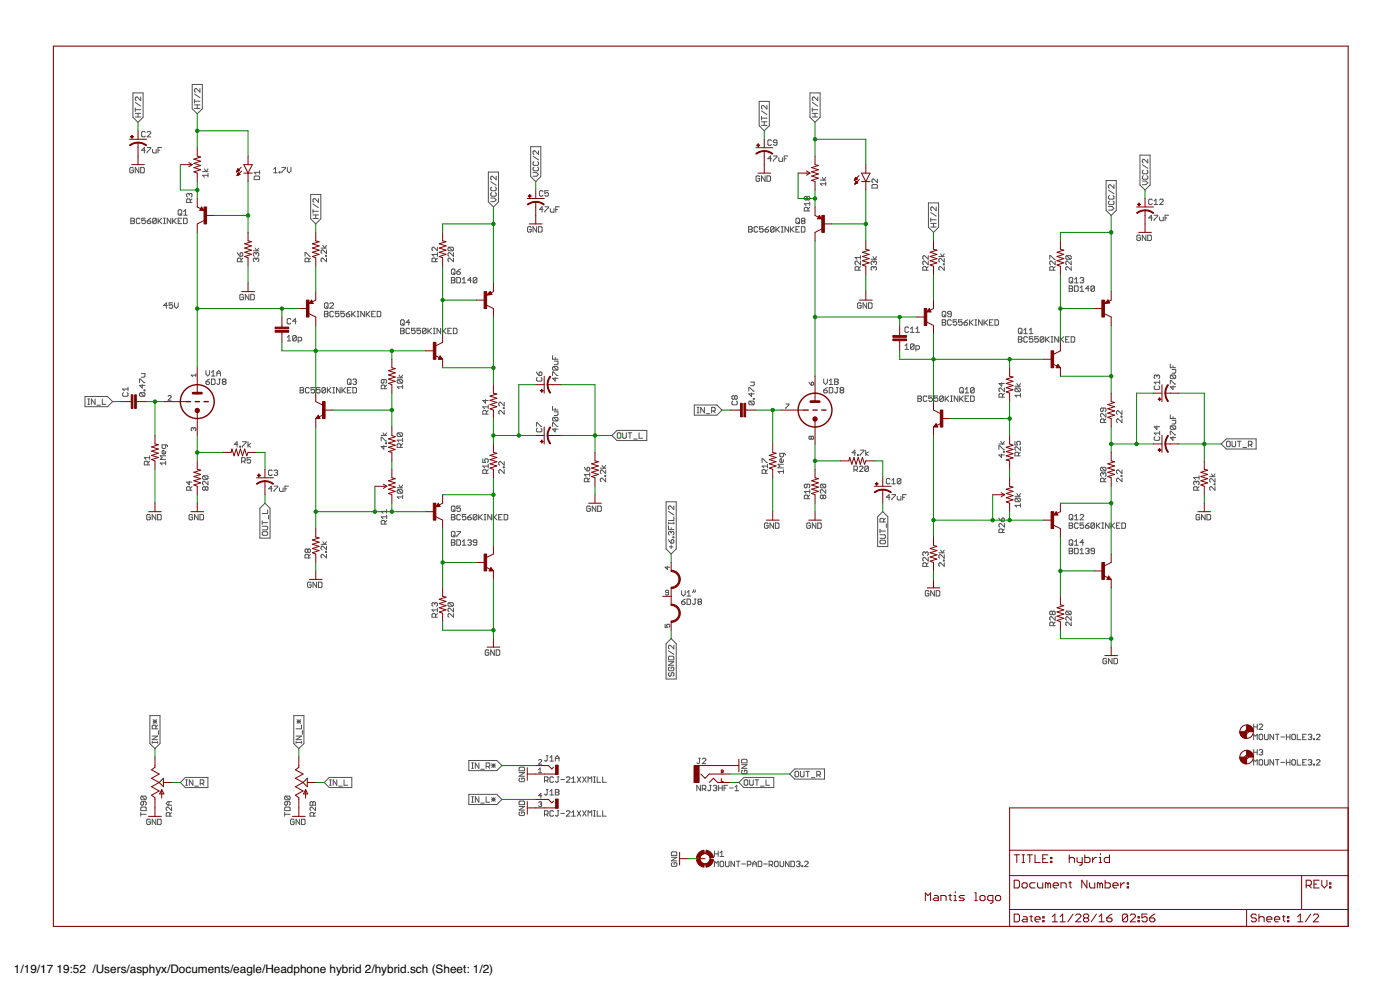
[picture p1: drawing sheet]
<svg xmlns="http://www.w3.org/2000/svg" width="420mm" height="297mm" viewBox="0 0 420 297" stroke-linecap="round" stroke-linejoin="round" font-family="sans-serif">
<defs><g id="words">
<g font-size="3.5">
<text x="4.2" y="291.8">1/19/17</text>
<text x="17" y="291.8">19:52 /Users/asphyx/Documents/eagle/Headphone hybrid 2/hybrid.sch (Sheet: 1/2)</text>
</g>
</g></defs>
<g fill="none" stroke="#505050" stroke-width=".3">
<path d="M39.9 27.9h3v7.3l-1.5 1.5-1.5-1.5zM40.6 32.4v1.1M40.6 35.1h1.6M40.6 34h1.6M40.6 32.9h1.6M40.6 30.7l1.6 1.1M41.4 34v1.1M42.2 29.1v1.1l-1.1-1.1-.5 .3v.5l.3 .3M43.6 39.7l-.3-.3h-.5l-.3 .3v1.1l.3 .3h.5l.3-.3M44.2 39.7l.2-.3h.6l.2 .3v.3l-1 1.1h1M57.7 25.3h3v7.3l-1.5 1.6-1.5-1.6zM58.4 29.8v1.1"/>
<path d="M58.4 32.6h1.6M58.4 31.5h1.6M58.4 30.4h1.6M58.4 28.2l1.6 1.1M59.2 31.5v1.1M60 26.6v1l-1.1-1-.5 .2v.6l.3 .2M227.8 30.4h3.1v7.3l-1.5 1.5-1.6-1.5zM228.5 34.9v1.1M228.5 37.6h1.7M228.5 36.6h1.7M228.5 35.5h1.7M228.5 33.3l1.7 1.1"/>
<path d="M229.4 36.6v1M230.2 31.6v1.1l-1.1-1.1-.6 .3v.6l.3 .2M243.1 27.9h3v7.3l-1.5 1.5-1.5-1.5zM243.8 32.4v1.1M243.8 35.1h1.6M243.8 34h1.6M243.8 32.9h1.6M243.8 30.7l1.6 1.1M244.6 34v1.1M245.4 29.1v1.1l-1.1-1.1-.5 .3v.5l.3 .3M40 50.5l-.2-.3h-.6l-.3 .3v1.1l.3 .3h.6l.2-.3v-.5h-.5M41.7 50.2v1.7l-1.1-1.7v1.7"/>
<path d="M42.2 50.2h.9l.2 .3v1.1l-.2 .3h-.9zM43.6 45.1h-1.1l.8-.8v1.6M44.2 44.3h1v.2l-1 1.1v.3M45.8 44.8v.8l.3 .3h.8v-1.1M47.4 45.1h.6M48.5 44.3h-1.1v1.6M56.8 58.3l.3-.3 .5 .3v.5l-.2 .3M56.8 58.3l-.3-.3-.5 .3v.5l.3 .3M56.8 58.3v.3M57.6 59.7l-.5 .5M60.8 51.5h1.6M61.3 50.7l.6 .8 .5-.8"/>
<path d="M62.4 52.6h-1.6l.5 .5M62.4 52v1.1M76.6 52.8h1l.3 .3v.8h-1.6v-.8zM77.9 51.2v1.1M77.9 51.7h-1.6l.5 .6M82.1 50.8l.6-.6v1.7M82.1 51.9h1.1M83.8 51.6h.2v.3h-.2zM84.6 50.2h1.1v.3l-1.1 1.1v.3M86.2 50.2v1.1l.6 .6 .5-.6v-1.1M93.2 58.3h3.1v7.4l-1.5 1.5-1.6-1.5zM95.6 59.6v1.1l-1.1-1.1h-.3l-.3 .3v.5l.3 .3"/>
<path d="M146.6 51.6h3v9l-1.5 1.5-1.5-1.5zM147.3 59.4h1.1l.5 .6-.5 .5h-1.1M147.3 54.5l1.6 1.1M147.6 56.1l-.3 .3v.6l.3 .2h1l.3-.2v-.6l-.3-.3M147.6 57.8l-.3 .2v.6l.3 .3h1l.3-.3v-.6l-.3-.2M148.9 52.9v1.1l-1.1-1.1-.5 .2v.6l.3 .3M159.3 44h3v9l-1.5 1.5-1.5-1.5zM160 51.8h1.1l.5 .5-.5 .6h-1.1M160 46.9l1.6 1.1M160.3 48.5l-.3 .3v.5l.3 .3h1l.3-.3v-.5l-.3-.3M160.3 50.2l-.3 .2v.6l.3 .2h1l.3-.2v-.6l-.3-.2M161.6 45.3v1l-1.1-1-.5 .2v.6l.3 .2"/>
<path d="M163 57.5l-.3-.3h-.5l-.3 .3v1.1l.3 .2h.5l.3-.2M164.6 57.2h-1.1v.8l.6-.2 .5 .2v.6l-.3 .2h-.5l-.3-.2M228 53l-.3-.2h-.5l-.3 .2v1.1l.3 .3h.5l.3-.3v-.5h-.6M229.6 52.8v1.6l-1.1-1.6v1.6M230.2 52.8h.8l.2 .2v1.1l-.2 .3h-.8zM231.5 42.2l-.2-.2h-.6l-.3 .2v1.1l.3 .3h.6l.2-.3M231.5 47.6h-1.1l.9-.8v1.6M232.1 46.8h1.1v.3l-1.1 1.1v.2M233.2 42.8h-.8l-.3-.3 .3-.5h.5l.3 .2v1.1l-.3 .3h-.5l-.3-.3M233.7 47.3v.9l.3 .2h.8v-1.1M235.4 47.6h.5M236.5 46.8h-1.1v1.6"/>
<path d="M242.2 59.2l-.3-.3-.5 .3v.6l.3 .2 .5-.2M242.2 59.2l.3-.3 .5 .3v.6l-.2 .2-.6-.2M242.2 59.2v.6M246.2 54h1.6M246.7 53.2l.6 .8 .5-.8M247.8 55.1h-1.6l.5 .6M247.8 54.6v1.1M262 55.4h1l.3 .2v.8h-1.6v-.8zM263.3 53.7v1.1l-1.1-1.1-.5 .3v.5l.3 .3M332 54.2h3v8.9l-1.5 1.5-1.5-1.5zM332.7 57l1.6 1.1M333 58.7l-.3 .2v.6l.3 .3h1l.3-.3v-.6l-.3-.2"/>
<path d="M334.3 55.4v1.1l-1.1-1.1-.5 .3v.5l.3 .3M342.1 46.5h3.1v9l-1.6 1.5-1.5-1.5zM342.8 54.3h1.1l.6 .6-.6 .5h-1.1M342.8 49.4l1.7 1.1M343.1 51.1l-.3 .2v.6l.3 .3h1.1l.3-.3v-.6l-.3-.2M343.1 52.7l-.3 .3v.5l.3 .3h1.1l.3-.3v-.5l-.3-.3M344.5 47.8v1.1l-1.1-1.1-.6 .2v.6l.3 .3M39.3 65.5h.8l.3 .2-.3 .6 .3 .5-.3 .3h-.8zM39.3 66.3h.8M42 65.7l-.3-.2h-.5l-.3 .2v1.1l.3 .3h.5l.3-.3M43.6 65.5h-1.1v.8l.9-.3 .2 .3v.5l-.2 .3h-.6l-.3-.3M44.2 66.3h.8l.3 .5-.3 .3h-.6l-.2-.3z"/>
<path d="M45.3 65.5l-1.1 .8M46.9 65.7l-.3-.2h-.5l-.3 .2v1.1M46.9 65.7v1.1l-.3 .3h-.5l-.3-.3M46.9 65.7l-1.1 1.1M47.5 65.5v1.6M47.7 66.3l.8 .8M48.5 65.5l-1 1.1M49.1 65.5h.5M49.1 67.1h.5M49.4 65.5v1.6M51.3 65.5v1.6l-1.1-1.6v1.6M51.8 65.5v1.6"/>
<path d="M52.1 66.3l.8 .8M52.9 65.5l-1.1 1.1M53.5 66.3h.5M53.7 62.9h.6l.2 .3v1.1l-.2 .3h-.6l-.2-.3v-1.1zM54 64l.5 .6M54.5 65.5h-1v1.6h1M55.1 65.5h.8l.3 .2v1.1l-.3 .3h-.8zM55.1 64.6h1.1M55.1 63.5l.5-.6v1.7M57.1 60.7v-.8l-.3-.2h-.5l-.3 .2v.8h1.6M71.2 75.8l.9 1.1M72.1 76.1l.2-.3 .6 .3v.5l-.3 .3h-.5z"/>
<path d="M72.3 78.5v-.8l-.2-.3h-.6l-.3 .3v.8h1.7M72.9 77.4l-.6 .6M76 75.2h1.7M76.6 74.4l.5 .8 .6-.8M76.9 77.7l-.3-.3-.6 .3v.6l.3 .2M76.9 76.1l-.3-.3-.6 .3v.5l.3 .3M76.9 77.7l.2-.3 .6 .3v.6l-.3 .2M76.9 76.1v.2M76.9 77.7v.3M76.9 76.1l.2-.3 .6 .3v.5l-.3 .3M91.5 76.9v-1.1h.3l1.1 1.1h.3M92.6 78.5v-.8l-.2-.3h-.6l-.3 .3v.8h1.7"/>
<path d="M93.2 77.4l-.6 .6M93.9 62.9v1M93.9 64.5h1.7M93.9 65.6h1.7M93.9 63.4h1.7M93.9 61.2l1.7 1.1M94.8 64.5v1.1M96.4 74.4h1.6M96.9 73.6l.5 .8 .6-.8M97.7 76.6h.3v.3h-.3zM98 77.4v1.1l-1.1-1.1-.5 .3v.6l.2 .2M98 75v1.1l-1.1-1.1-.5 .3v.5l.2 .3"/>
<path d="M130.7 78.5v-.8l-.2-.3h-.6l-.3 .3v.8h1.7M131.3 74.2v1l-1.1-1-.6 .2v.6l.3 .2M131.3 76.3h-1.7l.6 .6M131.3 77.4l-.6 .6M131.3 75.8v1.1M134.7 74.2l-.2 .2v.6l.2 .2h1.1M134.7 74.2h1.1l.3 .2v.6l-.3 .2M134.7 74.2l1.1 1M136.1 77.4v1.1l-1.1-1.1-.5 .3v.6l.2 .2M136.1 75.8v1.1l-1.1-1.1-.5 .3v.5l.2 .3M159.4 68.3l-.3-.3h-.5l-.3 .3v1.1l.3 .2h.5l.3-.2v-.6h-.5M161 68v1.6l-1-1.6v1.6"/>
<path d="M161.6 68h.8l.3 .3v1.1l-.3 .2h-.8zM163 62.9h-1.1l.8-.9v1.7M163.5 62h1.1v.3l-1.1 1.1v.3M165.1 62.6v.8l.3 .3h.8v-1.1M166.8 62.9h.5M167.9 62h-1.1v1.7M224.7 68h.8l.3 .3-.3 .5 .3 .6-.3 .2h-.8zM224.7 68.8h.8M227.4 68.3l-.3-.3h-.5l-.3 .3v1.1l.3 .2h.5l.3-.2M229 68h-1.1v.8l.6-.2 .5 .2v.6l-.2 .2h-.6l-.3-.2M229.6 68.8h.8l.3 .6-.3 .2h-.6l-.2-.2zM230.7 68l-1.1 .8"/>
<path d="M232.3 68.3l-.3-.3h-.5l-.3 .3v1.1M232.3 68.3v1.1l-.3 .2h-.5l-.3-.2M232.3 68.3l-1.1 1.1M232.9 68v1.6M233.1 68.8l.8 .8M233.9 68l-1 1.1M234.5 68h.5M234.5 69.6h.5M234.8 68v1.6M236.7 68v1.6l-1.1-1.6v1.6M237.2 68v1.6M237.5 68.8l.8 .8"/>
<path d="M238.3 68l-1.1 1.1M238.9 68.8h.5M239.1 65.5h.6l.2 .2v1.1l-.2 .3h-.6l-.2-.3v-1.1zM239.4 66.6l.5 .5M239.9 68h-1v1.6h1M240.5 68h.8l.3 .3v1.1l-.3 .2h-.8zM240.8 66.3l-.3-.3 .3-.5h.5l.3 .2-.3 .6M240.8 66.3l-.3 .3 .3 .5h.5l.3-.3-.3-.5M240.8 66.3h.5M242.5 63.3v-.8l-.3-.3h-.5l-.3 .3v.8h1.6M243 62.2l-.5 .6M243 61.1h-1.6l.5 .6"/>
<path d="M243 60.6v1.1M258.3 78.3v1.1l-1.1-1.1-.6 .3v.6l.3 .2M258.3 80l-.6 .5M258.3 76.7v1.1M258.3 77.3h-1.7l.6 .5M261.4 77.8h1.7M262 77l.5 .8 .6-.8M262.3 78.6l-.3-.3-.6 .3v.6l.3 .2M262.3 78.6v.3M262.3 78.6l.2-.3 .6 .3v.6l-.3 .2M278.6 78.3v1.1l-1.1-1.1-.6 .3v.6l.3 .2M278.6 76.7v1.1l-1.1-1.1h-.3l-.3 .3v.5l.3 .3"/>
<path d="M278.6 80l-.6 .5M278.6 60.9h3.1v7.3l-1.5 1.5-1.6-1.5zM279.3 65.4v1.1M279.3 68.1h1.7M279.3 67h1.7M279.3 65.9h1.7M279.3 63.8l1.7 1M280.1 67v1.1M281 62.1v1.1l-1.1-1.1-.6 .3v.5l.3 .3M281.7 77h1.7M282.3 76.2l.5 .8 .6-.8M283.1 79.2h.3v.2h-.3z"/>
<path d="M283.4 80v1.1l-1.1-1.1h-.3l-.3 .3v.5l.3 .3M283.4 77.5v1.1l-1.1-1.1h-.3l-.3 .3v.5l.3 .3M315 77.8v-1.1h.3l1.1 1.1h.3M316.7 78.3v1.1l-1.1-1.1-.6 .3v.6l.3 .2M316.7 80l-.6 .5M320.1 76.7l-.3 .3v.5l.3 .3h1.1M320.1 76.7h1.1l.3 .3v.5l-.3 .3M320.1 76.7l1.1 1.1M321.5 80v1.1l-1.1-1.1h-.3l-.3 .3v.5l.3 .3M321.5 78.3v1.1l-1.1-1.1-.6 .3v.6l.3 .2M332.7 62h1.1l.5 .5-.5 .5h-1.1M333 60.3l-.3 .3v.5l.3 .3h1l.3-.3v-.5l-.3-.3"/>
<path d="M342.3 70.8l-.3-.3h-.5l-.3 .3v1.1l.3 .3h.5l.3-.3v-.5h-.6M343.9 70.5v1.7l-1.1-1.7v1.7M344.4 70.5h.9l.2 .3v1.1l-.2 .3h-.9zM345.8 65.4h-1.1l.8-.8v1.6M345.8 60l-.3-.2h-.5l-.3 .2v1.1l.3 .3h.5l.3-.3M346.4 64.6h1.1v.3l-1.1 1v.3M346.4 60.3l.5-.5v1.6M346.4 61.4h1.1M348 65.1v.8l.3 .3h.8v-1.1M348 60l.3-.2h.5l.3 .2v.3l-1.1 1.1h1.1M349.7 65.4h.5M350.7 64.6h-1v1.6"/>
<path d="M50.2 91.7h-1.1l.8-.8v1.6M51.8 90.9h-1v.8l.8-.3 .2 .3v.5l-.2 .3h-.6l-.2-.3M52.4 90.9v1l.5 .6 .6-.6v-1M73.1 88.6l-.3-.3h-.6l-.2 .3v1.1l.2 .3h.6l.3-.3v-.5h-.6M74.7 88.3v1.7l-1.1-1.7v1.7M75.2 88.3h.9l.2 .3v1.1l-.2 .3h-.9zM87.3 95.8l-.3-.2h-.5l-.3 .2v1.1l.3 .3h.5l.3-.3M88.9 96.4h-1.1l.8-.8v1.6M97.4 91.1l.2-.2h.6l.2 .2v1.1l-.2 .3h-.6l-.2-.3zM97.4 93.4h.8l.2 .3-.2 .5 .2 .6-.2 .2h-.8zM97.4 94.2h.8M97.9 91.9l.5 .6"/>
<path d="M99 91.1l.3-.2h.5l.3 .2v.3l-1.1 1.1h1.1M100.1 93.7l-.3-.3h-.5l-.3 .3v1.1l.3 .2h.5l.3-.2M101.7 93.4h-1.1v.8l.6-.2 .5 .2v.6l-.2 .2h-.6l-.3-.2M103.4 93.4h-1.1v.8l.5-.2 .6 .2v.6l-.3 .2h-.5l-.3-.2M103.9 94.2h.8l.3 .6-.3 .2h-.5l-.3-.2zM105 93.4l-1.1 .8M105.6 93.4v1.6M105.8 94.2l.8 .8M106.6 93.4l-1 1.1M107.2 93.4h.5M107.2 95h.5M107.5 93.4v1.6"/>
<path d="M109.4 93.4v1.6l-1.1-1.6v1.6M109.9 93.4v1.6M110.2 94.2l.8 .8M111 93.4l-1.1 1.1M111.5 94.2h.6M112.6 93.4h-1.1v1.6h1.1M113.2 93.4h.8l.3 .3v1.1l-.3 .2h-.8zM120.2 96.2l.3-.3h.5l.3 .3v1.1l-.3 .3h-.5l-.3-.3zM120.2 98.5h.8l.3 .3-.3 .5 .3 .5-.3 .3h-.8zM120.2 99.3h.8M120.8 97l.5 .6M123 98.8l-.3-.3h-.6l-.2 .3v1l.2 .3h.6l.3-.3"/>
<path d="M123 96.8h-1.1l.8-.9v1.7M124.6 98.5h-1.1v.8l.8-.3 .3 .3v.5l-.3 .3h-.5l-.3-.3M126.2 98.5h-1.1v.8l.6-.3 .5 .3v.5l-.3 .3h-.5l-.3-.3M127.9 98.8l-.3-.3h-.6l-.2 .3v1M127.9 98.8v1l-.3 .3h-.6l-.2-.3M127.9 98.8l-1.1 1M128.4 98.5v1.6M128.7 99.3l.8 .8M129.5 98.5l-1.1 1.1M130 98.5h.6M130.3 98.5v1.6M132.2 98.5v1.6l-1.1-1.6v1.6"/>
<path d="M132.8 98.5v1.6M133.1 99.3l.8 .8M133.9 98.5l-1.1 1.1M134.4 99.3h.6M135.5 83.2h.8l.2 .3-.2 .6 .2 .5-.2 .3h-.8zM135.5 81l.2-.3h.6l.2 .3v1.1l-.2 .2h-.6l-.2-.2zM135.5 84.1h.8M135.5 98.5h-1.1v1.6h1.1M136 81.8l.5 .5M136.1 98.5h.8l.2 .3v1l-.2 .3h-.8zM137.1 83.2h.8l.3 .3v1.1l-.3 .3h-.8zM137.1 81.5h.8l.3 .6-.3 .2h-.5l-.3-.2z"/>
<path d="M138.2 80.7l-1.1 .8M138.7 83.8l.6-.6v1.7M138.7 84.9h1.1M141.5 84.1h-1.1l.8-.9v1.7M143.1 83.5l-.3-.3h-.5l-.3 .3v1.1M143.1 83.5v1.1l-.3 .3h-.5l-.3-.3M143.1 83.5l-1.1 1.1M257.7 81.1v-.8l-.2-.3h-.6l-.3 .3v.8h1.7M258.4 91.1l-.2-.2h-.6l-.2 .2v1.1l.2 .3h.6l.2-.3v-.5h-.5M260.1 90.9v1.6l-1.1-1.6v1.6M260.6 90.9h.9l.2 .2v1.1l-.2 .3h-.9zM262.3 80.3l-.3-.3-.6 .3v.5l.3 .3"/>
<path d="M262.3 80.3l.2-.3 .6 .3v.5l-.3 .3M262.3 80.3v.2M272.7 98.4l-.3-.3h-.5l-.3 .3v1.1l.3 .2h.5l.3-.2M273.2 99.7h1.1M273.2 98.7l.6-.6v1.6M274.9 98.7l.5-.6v1.6M274.9 99.7h1M278 81.1v-.8l-.2-.3h-.6l-.3 .3v.8h1.7M282.8 95.9h.8l.2 .3-.2 .6 .2 .5-.2 .3h-.8zM282.8 96.8h.8M283 93.4h.6l.2 .3v1.1l-.2 .2h-.6l-.2-.2v-1.1zM283.3 94.5l.5 .5"/>
<path d="M285.5 94.2h-.8l-.3-.2 .3-.6h.5l.3 .3v1.1l-.3 .2h-.5l-.3-.2M285.5 96.2l-.3-.3h-.5l-.3 .3v1.1l.3 .3h.5l.3-.3M287.1 95.9h-1.1v.9l.6-.3 .5 .3v.5l-.2 .3h-.6l-.3-.3M288.8 95.9h-1.1v.9l.5-.3 .6 .3v.5l-.3 .3h-.5l-.3-.3M289.3 96.8h.8l.3 .5-.3 .3h-.5l-.3-.3zM290.4 95.9l-1.1 .9M291 95.9v1.7M291.2 96.8l.8 .8M292 95.9l-1 1.1M292.6 95.9h.5M292.6 97.6h.5M292.9 95.9v1.7"/>
<path d="M294.8 95.9v1.7l-1.1-1.7v1.7M295.3 95.9v1.7M295.6 96.8l.8 .8M296.4 95.9l-1.1 1.1M296.9 96.8h.6M298 95.9h-1.1v1.7h1.1M298.6 95.9h.8l.3 .3v1.1l-.3 .3h-.8zM305.9 98.5h.5l.3 .3v1l-.3 .3h-.5l-.3-.3v-1zM306.2 99.6l.5 .5M307.3 99l.5-.5v1.6M308.9 99l.5-.5v1.6M316.1 81.1v-.8l-.3-.3h-.5l-.3 .3v.8h1.7"/>
<path d="M320.9 85.8h.8l.2 .3-.2 .5 .2 .5-.2 .3h-.8zM320.9 86.6h.8M321.1 83.2h.6l.2 .3v1.1l-.2 .3h-.6l-.2-.3v-1.1zM321.4 84.3l.5 .6M322.5 84.9h1.1M322.5 85.8h.8l.3 .3v1l-.3 .3h-.8zM322.5 83.8l.5-.6v1.7M324.1 83.5l.3-.3h.6l.2 .3-.2 .6M324.1 86.3l.6-.5v1.6M324.1 87.4h1.1M324.7 84.1h.3M325 84.1l.2 .2-.2 .6h-.6l-.3-.3"/>
<path d="M326.9 86.6h-1.1l.8-.8v1.6M328.5 86.1l-.3-.3h-.5l-.3 .3v1M328.5 86.1v1l-.3 .3h-.5l-.3-.3M328.5 86.1l-1.1 1M25.5 119h6.8l1.5 1.5-1.5 1.5h-6.8zM26.4 119.7h.5M26.6 119.7v1.6M28.5 119.7v1.6l-1.1-1.6v1.6M30.7 119.7v1.6h1.1M37.1 117.8l-.3 .3v.5l.3 .3h1l.3-.3v-.5l-.3-.3M38.4 116.2v1.1M38.4 116.7h-1.6l.5 .6"/>
<path d="M41.9 114.8v-1.1h.2l1.1 1.1h.3M42.1 117.8l-.2 .3v.5l.2 .3h1.1M42.1 117.8h1.1l.3 .3v.5l-.3 .3M42.1 117.8l1.1 1.1M42.4 112.1h1.1v.8l-.3 .3h-.8M42.7 115.4v1.1l-.8-.9h1.6M43.2 117h.3v.3h-.3zM50.4 118.9l.3-.2 .7 .2-1 1.2h1M58.8 112.6h-1.4l.4 .4M58.8 112.1v.9M61.8 111.2v1.1l.6 .5 .5-.5v-1.1M61.8 114.5h.8l.3 .6-.3 .3h-.5l-.3-.3z"/>
<path d="M62.9 113.7l-1.1 .8M63.5 113.7h.8l.2 .3v1.1l-.2 .3h-.8zM63.5 111.7l.5-.5v1.6M63.5 112.8h1M65.1 112.8v-1.1l.5-.5 .6 .5v1.1M65.1 112h1.1M65.6 113.7h.6M65.9 113.7v1.4l-.3 .3-.5-.3M67 114.5l-.3 .3 .3 .6h.5l.3-.3-.3-.6M67 114.5h.5M67 114.5l-.3-.2 .3-.6h.5l.3 .3-.3 .5M86.2 101.2l.5-.6v1.7"/>
<path d="M86.2 102.3h1.1M88.9 100.9v1.1l-.3 .3h-.5l-.3-.3M88.9 100.9l-.3-.3h-.5l-.3 .3v1.1M88.9 100.9l-1.1 1.1M89.5 102.3h.8l.3-.3v-.5l-.3-.3h-.8v1.6M90.1 116.3h.8l.2 .2-.2 .6 .2 .5-.2 .3h-.8zM90.1 117.1h.8M92.8 116.5l-.3-.2h-.5l-.3 .2v1.1l.3 .3h.5l.3-.3M94.4 116.3h-1.1v.8l.8-.3 .3 .3v.5l-.3 .3h-.5l-.3-.3M96.1 116.3h-1.1v.8l.5-.3 .6 .3v.5l-.3 .3h-.6l-.2-.3M97.7 116.5v1.1l-.3 .3h-.5l-.3-.3M97.7 116.5l-.3-.2h-.5l-.3 .2v1.1"/>
<path d="M97.7 116.5l-1.1 1.1M98.3 116.3v1.6M98.5 117.1l.8 .8M99.3 116.3l-1 1M99.9 117.9h.5M99.9 116.3h.5M100.2 116.3v1.6M102.1 116.3v1.6l-1.1-1.6v1.6M102.6 116.3v1.6M102.9 117.1l.8 .8M103.7 116.3l-1.1 1M104.2 114l.3-.3h.6l.2 .3v1.1l-.2 .3h-.6l-.3-.3z"/>
<path d="M104.2 117.1h.6M104.8 114.8l.5 .6M105.3 116.3h-1.1v1.6h1.1M105.9 114l.3-.3h.5l.3 .3-.3 .5M105.9 116.3h.8l.3 .2v1.1l-.3 .3h-.8zM106.4 114.5h.3M106.7 114.5l.3 .3-.3 .6h-.5l-.3-.3M115.2 113.9v.8l-.2 .3-.6-.3v-.5l.3-.3h1.1l.2 .3v.5l-.2 .3M115.5 116.6v-.8l-.3-.3h-.5l-.3 .3v.8h1.6M116 115.5l-.5 .6M119.2 113.3h1.6M119.5 113.9h1.1l.2 .3v.5l-.2 .3"/>
<path d="M119.5 113.9l-.3 .3v.5l.3 .3h1.1M119.5 113.9l1.1 1.1M119.8 112.5l.5 .8 .5-.8M120.8 116.1h-1.6l.6 .5M120.8 115.5v1.1M130 100.1h.6M145.7 119.9v1.1l-.8-.8h1.6M161 111.6l.8 1.1M161.3 113.3l-.3 .2v.6l.3 .2h1l.3-.2v-.6l-.3-.2M161.8 111.9l.5-.3 .3 .3v.5l-.3 .3h-.5zM165.8 106.7v1.1h1.6M165.8 112.7v-1.1h.3l1.1 1.1h.2"/>
<path d="M166.1 110l-.3 .3v.5l.3 .3h1.1M166.1 110h1.1l.2 .3v.5l-.2 .3M166.1 110l1.1 1.1M166.3 108.4h1.1v.8l-.2 .2h-.9M166.6 107.3v.5M166.6 113.3v1l-.8-.8h1.6M220.5 119l-.3-.3-.6 .3v.5l.3 .3 .6-.3M220.5 119l.2-.3 .6 .3v.5l-.3 .3-.5-.3M220.5 119v.5M224.7 117.3v-1h.3l1.1 1h.3M225.3 114.6h1.1v.8l-.3 .3h-.8M225.6 117.9v1.1l-.9-.8h1.7"/>
<path d="M226.1 119.5h.3v.3h-.3zM242.8 114.6l.7 1M243.5 114.9l.4-.3 .3 .7-.7 .3zM247.2 113.7v1.1l.6 .6 .5-.6v-1.1M247.2 117.1h.8l.3 .5-.3 .3h-.5l-.3-.3zM248.3 116.3l-1.1 .8M248.9 115.4h1M248.9 116.3h.8l.2 .2v1.1l-.2 .3h-.8zM248.9 114.3l.5-.6v1.7M250.5 113.7h.8l.3 .3-.3 .5 .3 .6-.3 .3h-.8zM250.5 114.5h.8M251 116.3h.6"/>
<path d="M251.3 116.3v1.3l-.3 .3-.5-.3M252.4 117.1l-.3 .2 .3 .6h.5l.3-.3-.3-.5M252.4 117.1h.5M252.4 117.1l-.3-.3 .3-.5h.5l.3 .2-.3 .6M271.6 103.7l.5-.5v1.6M271.6 104.8h1.1M274.3 103.5v1l-.3 .3h-.5l-.3-.3M274.3 103.5l-.3-.3h-.5l-.3 .3v1M274.3 103.5l-1.1 1M274.9 104.8h.8l.2-.3v-.5l-.2-.3h-.8v1.6M275.5 118.8h.8l.2 .3-.2 .5 .2 .6-.2 .2h-.8zM275.5 119.6h.8"/>
<path d="M278.2 119.1l-.3-.3h-.5l-.3 .3v1.1l.3 .2h.5l.3-.2M279.8 118.8h-1.1v.8l.6-.3 .5 .3v.6l-.3 .2h-.5l-.3-.2M281.5 118.8h-1.1v.8l.5-.3 .6 .3v.6l-.3 .2h-.6l-.2-.2M283.1 119.1v1.1l-.3 .2h-.5l-.3-.2M283.1 119.1l-.3-.3h-.5l-.3 .3v1.1M283.1 119.1l-1.1 1.1M283.7 118.8v1.6M283.9 119.6l.8 .8M284.7 118.8l-1 1.1M285.3 118.8h.5M285.6 118.8v1.6M287.5 118.8v1.6l-1.1-1.6v1.6"/>
<path d="M288 116.5l.3-.2h.5l.3 .2v1.1l-.3 .3h-.5l-.3-.3zM288 118.8v1.6M288.3 119.6l.8 .8M288.6 117.3l.5 .6M289.1 118.8l-1.1 1.1M289.6 117.9h1.1M289.6 119.6h.6M289.6 116.8l.6-.5v1.6M290.7 118.8h-1.1v1.6h1.1M291.3 118.8h.8l.3 .3v1.1l-.3 .2h-.8zM292.4 116.5v1.1l-.3 .3h-.5l-.3-.3M292.4 116.5l-.3-.2h-.5l-.3 .2v1.1"/>
<path d="M292.4 116.5l-1.1 1.1M300.6 114.8v1.1l-.8-.8h1.6M300.9 119.2v-.9l-.3-.2h-.5l-.3 .2v.9h1.6M301.4 116.4v1.1l-1-1.1h-.3l-.3 .3v.6l.3 .2M301.4 118.1l-.5 .5M304.6 115.9h1.6M304.9 116.4h1.1l.2 .3v.6l-.2 .2M304.9 116.4l-.3 .3v.6l.3 .2h1.1M304.9 116.4l1.1 1.1M305.2 115.1l.5 .8 .5-.8M305.6 101h.8l.3 .3-.3 .5 .3 .6-.3 .3h-.8zM305.6 101.8h.8"/>
<path d="M306.2 118.6h-1.6l.6 .6M306.2 118.1v1.1M307.3 100.1h1.1M308.4 101.3l-.3-.3h-.6l-.2 .3v1.1l.2 .3h.6l.3-.3M308.9 100.1h1.1M310 101h-1.1v.8l.5-.2 .6 .2v.6l-.3 .3h-.5l-.3-.3M311.6 101h-1.1v.8l.6-.2 .5 .2v.6l-.3 .3h-.5l-.3-.3M313.3 101.3l-.3-.3h-.6l-.2 .3v1.1M313.3 101.3v1.1l-.3 .3h-.6l-.2-.3M313.3 101.3l-1.1 1.1M313.8 101v1.7M314.1 101.8l.8 .9"/>
<path d="M314.9 101l-1.1 1.1M315.4 101h.6M315.4 102.7h.6M315.7 101v1.7M317.6 101v1.7l-1.1-1.7v1.7M318.2 101v1.7M318.5 101.8l.8 .9M319.3 101l-1.1 1.1M319.8 101.8h.6M320.9 101h-1.1v1.7h1.1M321.5 101h.8l.2 .3v1.1l-.2 .3h-.8zM346.6 115.8l-.2 .3v.5l.2 .3h1.1l.3-.3v-.5l-.3-.3"/>
<path d="M347.2 112.8l-.3-.3-.5 .3v.5l.2 .3M347.2 112.8l.3-.3 .5 .3v.5l-.3 .3M347.2 112.8v.3M348 114.2v1M348 114.7h-1.6l.5 .5M351.2 109.2v1.1h1.6M351.2 115.2v-1h.3l1.1 1h.2M351.5 112.5l-.3 .3v.5l.3 .3h1.1M351.5 112.5h1.1l.2 .3v.5l-.2 .3M351.5 112.5l1.1 1.1M351.7 110.9h1.1v.8l-.2 .3h-.9M352 115.8v1.1l-.8-.8h1.6"/>
<path d="M352 109.8v.5M26.4 121.3h.5M29.1 121.6h1.1M44.4 139.5v-.8l-.3-.3h-.5l-.3 .3v.8h1.6M44.9 137.3h-1.6l.5 .5M44.9 138.4l-.5 .5M44.9 136.8v1M49.7 133.5v.8l-.3 .3h-.5l-.3-.3v-.8h1.4l.3 .5M49.7 138.9h-1.6l.5 .6M49.7 135.4v.5l-.3 .3h-.5l-.3-.3v-.5l.6-.3v1.1M49.7 138.4v1.1M49.7 136.8h-1.6l.5 .5-.5 .5h1.6"/>
<path d="M58.1 128.6l-.3-.3-.4 .3 .2 .7M58.1 128.6l.2-.3 .5 .3-.3 .7M58.1 128.6v.2M71.4 133.3h-1.1l.8-.8v1.7M72 133.9h.2v.3h-.2zM72.5 138.4h.8l.3-.3v-.5l-.3-.3h-.8v1.6M72.8 132.5h1.1v.3l-1.1 1.1v.3M73 138.4l.6 .5M74.4 132.5v1.7M75.2 137.3h-1.1v.8l.6-.2 .5 .2v.6l-.2 .2h-.6l-.3-.2M75.2 133.1l-.8 .5 .8 .6M114.4 132.3v-1.1h.3l1 1.1h.3"/>
<path d="M114.4 130.7h1.6M114.9 129.9l.6 .8 .5-.8M115.2 133.7v1.1l-.8-.8h1.6M115.7 132.9h.3v.2h-.3zM119.5 129.9l-.3 .3v.5l.3 .3h1M119.5 129.9h1l.3 .3v.5l-.3 .3M119.5 129.9l1 1.1M120.3 134.2v-.8l-.3-.3h-.5l-.3 .3v.8h1.6M120.8 133.1l-.5 .6M120.8 132.1h-1.6l.5 .5M120.8 131.5v1.1M144.9 137.7v1h.8l-.3-.5 .3-.5h.5l.3 .2v.6l-.3 .2"/>
<path d="M146 124.2v-.8l-.3-.3h-.5l-.3 .3v.8h1.6M146.5 123.1l-.5 .6M146.5 122.1h-1.6l.5 .5M146.5 121.5v1.1M146.5 139.3v1.1M146.5 139.8h-1.6l.5 .6M151 122.3h.3v.3h-.3zM151.3 123.1v1.1l-1.1-1.1-.5 .3v.6l.3 .2M151.3 120.7v1.1l-1.1-1.1-.5 .3v.5l.3 .3M151.3 138.5v1.1l-1.1-1.1-.5 .2v.6l.3 .3M161 127.9v-1h.3l1 1h.3M161.3 128.5l-.3 .3v.5l.3 .3h1l.3-.3v-.5l-.3-.3"/>
<path d="M165.8 121.9v1.1h1.6M165.8 127.9v-1h.3l1.1 1h.2M166.1 125.2l-.3 .3v.5l.3 .3h1.1M166.1 125.2h1.1l.2 .3v.5l-.2 .3M166.1 125.2l1.1 1.1M166.3 123.6h1.1v.8l-.2 .3h-.9M166.6 128.5v1.1l-.8-.8h1.6M166.6 122.5v.5M180.7 139.7l.6 .8 .5-.8M185.2 129.1h8.9v3.1h-8.9l-1.6-1.5zM185.5 129.9h.6l.2 .2v1.1l-.2 .3h-.6l-.2-.3v-1.1zM186.9 129.9v1.3l.3 .3h.5l.3-.3v-1.3"/>
<path d="M188.5 129.9h1.1M189.1 129.9v1.6M190.2 131.7h1M191.8 129.9v1.6h1.1M208.4 121.5h6.7l1.6 1.5-1.6 1.6h-6.7zM209.2 123.9h.6M209.2 122.2h.6M209.5 122.2v1.7M211.4 122.2v1.7l-1.1-1.7v1.7M211.9 124.1h1.1M213.6 123.3h.8l.3-.3v-.5l-.3-.3h-.8v1.7M214.1 123.3l.6 .6"/>
<path d="M219.9 120.4l-.3 .2v.6l.3 .3h1.1l.3-.3v-.6l-.3-.2M225 120.4l-.3 .2v.6l.3 .3h1.1M225 120.4h1.1l.3 .2v.6l-.3 .3M225 120.4l1.1 1.1M228.7 138.7v-1l1.6 1M230.3 139.8h-1.6l.5 .6M230.3 139.3v1.1M235.1 139.3h-1.6l.5 .5-.5 .6h1.6M235.1 136v.8l-.3 .3h-.5l-.3-.3v-.8h1.4l.3 .6M235.1 137.9v.6l-.3 .2h-.5l-.3-.2v-.6l.6-.2v1M235.8 121.2h1l-1 1.4M243.5 131.1l.2-.2 .5 .2-.3 .7-.4-.2"/>
<path d="M243.5 131.1v.5M243.5 131.1l-.3-.2-.4 .2 .2 .7 .5-.2M256.8 135.9h-1.1l.8-.8v1.6M257.4 136.4h.2v.3h-.2zM258.2 135.1h1.1v.2l-1.1 1.1v.3M259.8 135.1v1.6M260.6 135.6l-.8 .5 .8 .6M285.3 120.4h.5M299.8 134.9v-1.1h.3l1 1.1h.3M299.8 133.2h1.6M300.3 132.4l.6 .8 .5-.8M300.6 136.2v1.1l-.8-.8h1.6"/>
<path d="M301.1 135.4h.3v.3h-.3zM304.6 132.4v1.1h.8l-.3-.8 .3-.3h.5l.3 .3v.5l-.3 .3M305.7 136.8v-.8l-.3-.3h-.5l-.3 .3v.8h1.6M306.2 134v1.1l-1.1-1.1h-.2l-.3 .3v.6l.3 .2M306.2 135.7l-.5 .5M331.1 122.4v.8l-.3 .3-.5-.3v-.5l.3-.3h1l.3 .3v.5l-.3 .3M331.4 126.8v-.8l-.3-.3h-.5l-.3 .3v.8h1.6M331.9 124.1v1l-1.1-1h-.2l-.3 .2v.6l.3 .2M331.9 125.7l-.5 .5M336.4 124.9h.3v.2h-.3zM336.7 125.7v1.1l-1.1-1.1-.5 .3v.5l.3 .3M336.7 123.2v1.1l-1.1-1.1-.5 .3v.6l.3 .2"/>
<path d="M346.6 131l-.2 .3v.5l.2 .3h1.1l.3-.3v-.5l-.3-.3M347.2 127.8v1l-.8-.8h1.6M348 129.4v1.1M348 129.9h-1.6l.5 .6M351.2 124.5v1.1h1.6M351.2 130.5v-1.1h.3l1.1 1.1h.2M351.5 127.8l-.3 .2v.6l.3 .2h1.1M351.5 127.8h1.1l.2 .2v.6l-.2 .2M351.5 127.8l1.1 1M351.7 126.1h1.1v.8l-.2 .3h-.9M352 131v1.1l-.8-.8h1.6M352 125v.6"/>
<path d="M366.5 133.2l1.5-1.5h9v3h-9zM368.4 132.4h.5l.3 .3v1.1l-.3 .2h-.5l-.3-.2v-1.1zM369.7 132.4v1.4l.3 .2h.5l.3-.2v-1.4M371.4 132.4h1.1M371.9 132.4v1.6M373 134.3h1.1M374.6 133.5h.9l.2-.3v-.5l-.2-.3h-.9v1.6M375.2 133.5l.5 .5M45.1 154.6l-.2-.2h-.6l-.3 .2v1.1l.3 .3h.6l.2-.3v-.5h-.5M46.8 154.4v1.6l-1.1-1.6v1.6M47.3 154.4h.8l.3 .2v1.1l-.3 .3h-.8zM56.8 144.4v1.1l-.8-.8h1.6"/>
<path d="M57.1 147.1v-.8l-.3-.3h-.5l-.3 .3v.8h1.6M57.6 146l-.5 .6M57.8 154.6l-.2-.2h-.6l-.3 .2v1.1l.3 .3h.6l.2-.3v-.5h-.5M59.5 154.4v1.6l-1.1-1.6v1.6M60 154.4h.8l.3 .2v1.1l-.3 .3h-.8zM61.1 142.7h1l.3 .3v.6l-.3 .2M61.1 142.7l-.3 .3v.6l.3 .2h1M61.1 142.7l1 1.1M61.6 146.3l.3-.3 .5 .3v.5l-.3 .3-.5-.3M61.6 146.3l-.3-.3-.5 .3v.5l.3 .3 .5-.3M61.6 146.3v.5M62.4 144.4v1.1l-1.1-1.1-.5 .3v.5l.3 .3"/>
<path d="M78 152.5l1.5-1.5 1.5 1.5v9h-3zM78.7 159.8l.3-.3h1.1l.2 .3v.5l-.2 .3h-1.1l-.3-.3zM78.7 156.3v1M78.7 157.9h1.4l.2 .3v.5l-.2 .3h-1.4M78.7 156.8h1.6M80.3 153v1.1h-1.6M80.6 154.6v1.1M81.7 146.7h-1.1l.8-.8v1.6M81.7 141.3l-.3-.3h-.5l-.3 .3v1.1l.3 .3h.5l.3-.3M82.3 145.9h1l-1 1.6M82.3 141.3l.2-.3h.6l.2 .3-.2 .5M82.8 141.8h.3"/>
<path d="M83.1 141.8l.2 .3-.2 .6h-.6l-.2-.3M83.9 146.4v.8l.3 .3h.8v-1.1M85.5 146.7h.6M86.6 145.9h-1.1v1.6M115.5 157.2v-.8l-.3-.2h-.5l-.3 .2v.8h1.6M116 153.4h-1.6l.6 .6M116 152.9v1.1M116 154.5v1.1M116 156.2l-.5 .5M116 155.1h-1.6l.6 .5M119.2 146.4h1.6M119.5 146.9h1.1l.2 .3v.5l-.2 .3"/>
<path d="M119.5 146.9l-.3 .3v.5l.3 .3h1.1M119.5 146.9l1.1 1.1M119.8 145.5l.5 .9 .5-.9M120.8 148.5v1.1M120.8 149.1h-1.6l.6 .5M135.5 154.4h.8l.2 .2-.2 .6 .2 .5-.2 .3h-.8zM135.5 155.2h.8M135.5 152.1l.2-.3h.6l.2 .3v1.1l-.2 .2h-.6l-.2-.2zM135.5 159.7l.2-.3h.6l.2 .3v1.1l-.2 .3h-.6l-.2-.3zM136 152.9l.5 .5M137.1 159.4h1.1l-1.1 1.7M138.2 154.6l-.3-.2h-.5l-.3 .2v1.1l.3 .3h.5l.3-.3"/>
<path d="M138.2 151.8h-1.1v.8l.5-.2 .6 .2v.6l-.3 .2h-.5l-.3-.2M139.8 154.4h-1.1v.8l.6-.3 .5 .3v.5l-.2 .3h-.6l-.3-.3M140.4 155.2h.8l.3 .5-.3 .3h-.5l-.3-.3zM141.5 154.4l-1.1 .8M143.1 154.6l-.3-.2h-.5l-.3 .2v1.1M143.1 154.6v1.1l-.3 .3h-.5l-.3-.3M143.1 154.6l-1.1 1.1M143.7 154.4v1.6M143.9 155.2l.8 .8M144.7 154.4l-1 1M145.3 154.4h.5M145.3 156h.5"/>
<path d="M145.6 154.4v1.6M146 142v-.8l-.3-.3h-.5l-.3 .3v.8h1.6M146.5 140.9l-.5 .6M147.5 154.4v1.6l-1.1-1.6v1.6M148 154.4v1.6M148.3 155.2l.8 .8M149.1 154.4l-1.1 1M149.6 155.2h.6M150.7 154.4h-1.1v1.6h1.1M151 140.1h.3v.3h-.3zM151.3 154.4h.8l.3 .2v1.1l-.3 .3h-.8zM151.3 140.9v1.1l-1.1-1.1-.5 .3v.6l.3 .2"/>
<path d="M175.4 140.2l.8 1.1M176.2 140.5l.5-.3 .3 .3v.5l-.3 .3h-.5zM176.4 144.5v-.8l-.2-.2h-.6l-.2 .2v.8h1.6M177 143.5l-.6 .5M177 142.4h-1.6l.5 .5M177 141.8v1.1M177.2 152.1l-.3-.3h-.5l-.3 .3v1.1l.3 .2h.5l.3-.2v-.6h-.6M178.8 151.8v1.6l-1.1-1.6v1.6M179.4 151.8h.8l.3 .3v1.1l-.3 .2h-.8zM180.2 140.5h1.6M181.5 142.6h.3v.3h-.3zM181.8 141v1.1l-1.1-1.1-.5 .3v.5l.2 .3"/>
<path d="M181.8 143.5v1l-1.1-1-.5 .2v.6l.2 .2M199.9 150.6h3v14.1l-1.5 1.5-1.5-1.5zM200.6 156.7v.5M200.6 157.8v1.1h1.6M200.6 157h1.6M200.6 153.4l1.6 1.1M201.4 158.3v.6M201.4 159.7v.3M201.4 159.7l-.3-.3-.5 .3v.6l.3 .2M201.4 159.7l.3-.3 .5 .3v.6l-.2 .2M202.2 151.8v1.1l-1.1-1.1-.5 .3v.5l.3 .3M202.2 155.1v1.1h-1.6"/>
<path d="M202.2 156.7v.5M229.8 142v-.8l-.3-.3h-.5l-.3 .3v.8h1.6M230.3 140.9l-.5 .6M230.5 157.2l-.2-.3h-.6l-.3 .3v1.1l.3 .2h.6l.2-.2v-.6h-.5M232.2 156.9v1.6l-1.1-1.6v1.6M232.7 156.9h.8l.3 .3v1.1l-.3 .2h-.8zM235.1 141.5h-1.6l.5 .5M235.1 140.9v1.1M242.2 145.3v.8l-.3 .3-.5-.3v-.6l.3-.2h1.1l.2 .2v.6l-.2 .3M242.5 149.6v-.8l-.3-.3h-.5l-.3 .3v.8h1.6M243 147.5h-1.6l.5 .5M243 146.9v1.1"/>
<path d="M243 148.5l-.5 .6M243.2 157.2l-.2-.3h-.6l-.3 .3v1.1l.3 .2h.6l.2-.2v-.6h-.5M244.9 156.9v1.6l-1.1-1.6v1.6M245.4 156.9h.8l.3 .3v1.1l-.3 .2h-.8zM246.5 145.3l-.3 .2v.6l.3 .3h1M246.5 145.3h1l.3 .2v.6l-.3 .3M246.5 145.3l1 1.1M247 148.8l.3-.3 .5 .3v.6l-.3 .2-.5-.2M247 148.8l-.3-.3-.5 .3v.6l.3 .2 .5-.2M247 148.8v.6M247.8 146.9v1.1l-1.1-1.1-.5 .3v.5l.3 .3M256.3 140.9h.8l.2-.2v-.6l-.2-.3h-.8v1.7"/>
<path d="M256.8 140.9l.5 .6M257.9 140.1l.3-.3h.5l.3 .3v.3l-1.1 1.1h1.1M260.6 140.1v1.1l-.3 .3h-.5l-.3-.3M260.6 140.1l-.3-.3h-.5l-.3 .3v1.1M260.6 140.1l-1.1 1.1M264.1 158.8v1.1M264.1 159.3h1.6M264.9 153.5l1.5 1.5v9h-3v-9zM265.2 156.6v-.8l-.3-.3h-.5l-.3 .3v.8h1.6M265.7 155.5l-.5 .6M266 157.2v1M267.1 149.2h-1.1l.8-.8v1.6"/>
<path d="M267.1 143.8l-.3-.2h-.5l-.3 .2v1.1l.3 .3h.5l.3-.3M267.7 148.4h1l-1 1.6M267.7 145.2h1M267.7 144.1l.5-.5v1.6M269.3 148.9v.9l.3 .2h.8v-1.1M270.4 143.8l-.3-.2h-.5l-.3 .2v1.1M270.4 143.8v1.1l-.3 .3h-.5l-.3-.3M270.4 143.8l-1.1 1.1M270.9 149.2h.6M272 148.4h-1.1v1.6M299.8 155.4l.8 1.1M300.9 159.8v-.8l-.3-.3h-.5l-.3 .3v.8h1.6"/>
<path d="M300.9 155.4l.5 .3v.6l-.2 .2h-.6v-.8zM301.4 157.1v1.1l-1-1.1h-.3l-.3 .3v.5l.3 .3M301.4 158.7l-.5 .6M304.6 148.9h1.6M304.9 149.5h1.1l.2 .2v.6l-.2 .2M304.9 149.5l-.3 .2v.6l.3 .2h1.1M304.9 149.5l1.1 1M305.2 148.1l.5 .8 .5-.8M306.2 151.1v1.1M306.2 151.6h-1.6l.6 .6M320.9 154.6l.2-.2h.6l.2 .2v1.1l-.2 .3h-.6l-.2-.3zM320.9 156.9h.8l.2 .3-.2 .5 .2 .6-.2 .2h-.8z"/>
<path d="M320.9 157.7h.8M321.4 155.4l.5 .6M322.5 156h1.1M322.5 154.9l.5-.5v1.6M323.6 157.2l-.3-.3h-.5l-.3 .3v1.1l.3 .2h.5l.3-.2M324.1 154.6l.3-.2h.6l.2 .2v.3l-1.1 1.1h1.1M325.2 156.9h-1.1v.8l.6-.3 .5 .3v.6l-.2 .2h-.6l-.3-.2M325.8 157.7h.8l.3 .6-.3 .2h-.5l-.3-.2zM326.9 156.9l-1.1 .8M328.5 157.2l-.3-.3h-.5l-.3 .3v1.1M328.5 157.2v1.1l-.3 .2h-.5l-.3-.2M328.5 157.2l-1.1 1.1"/>
<path d="M329.1 156.9v1.6M329.3 157.7l.8 .8M330.1 156.9l-1 1.1M330.6 140.2l-.3 .3v.5l.3 .3h1M330.6 140.2h1l.3 .3v.5l-.3 .3M330.6 140.2l1 1.1M330.7 156.9h.5M330.7 158.5h.5M331 156.9v1.6M331.1 142.1l-.3-.3-.5 .3v.5l.3 .3M331.1 142.1l.3-.3 .5 .3v.5l-.3 .3M331.1 142.1v.3"/>
<path d="M331.4 144.5v-.8l-.3-.2h-.5l-.3 .2v.8h1.6M331.9 143.5l-.5 .5M332.9 156.9v1.6l-1.1-1.6v1.6M333.4 156.9v1.6M333.7 157.7l.8 .8M334.5 156.9l-1.1 1.1M335 157.7h.6M336.1 156.9h-1.1v1.6h1.1M336.4 142.6h.3v.3h-.3zM336.7 156.9h.8l.3 .3v1.1l-.3 .2h-.8zM336.7 143.5v1l-1.1-1-.5 .2v.6l.3 .2M336.7 141v1.1l-1.1-1.1h-.2l-.3 .3v.5l.3 .3"/>
<path d="M359 144.7l-.2-.3-.6 .3v.5l.3 .3M359 144.7l.3-.3 .6 .3v.5l-.3 .3M359 144.7v.2M359.3 147.1v-.8l-.3-.3h-.5l-.3 .3v.8h1.7M359.9 146l-.6 .6M359.9 142.7v1.1M359.9 143.3h-1.7l.6 .5M360 154.6l-.2-.2h-.6l-.2 .2v1.1l.2 .3h.6l.2-.3v-.5h-.5M361.7 154.4v1.6l-1.1-1.6v1.6M362.2 154.4h.9l.2 .2v1.1l-.2 .3h-.9zM363 143h1.6M363.6 142.2l.5 .8 .5-.8"/>
<path d="M364.4 145.2h.2v.3h-.2zM364.6 146v1.1l-1-1.1-.6 .3v.5l.3 .3M364.6 143.6v1l-1-1h-.3l-.3 .2v.6l.3 .2M92.4 165l-.3-.3-.6 .3v.5l.3 .3 .6-.3M92.4 165l.2-.3 .6 .3v.5l-.3 .3-.5-.3M92.4 165v.5M92.6 167.4v-.8l-.2-.3h-.6l-.3 .3v.8h1.7M93.2 166.3l-.6 .6M93.4 174.9l-.3-.2h-.5l-.3 .2v1.1l.3 .3h.5l.3-.3v-.5h-.6M95 174.7v1.6l-1.1-1.6v1.6M95.6 174.7h.8l.2 .2v1.1l-.2 .3h-.8zM96.4 163.3h1.6"/>
<path d="M96.9 162.5l.5 .8 .6-.8M97.7 165.5h.3v.3h-.3zM98 163.9v1.1l-1.1-1.1-.5 .2v.6l.2 .3M98 166.3v1.1l-1.1-1.1-.5 .3v.5l.2 .3M135.5 162h.8l.2 .2-.2 .6 .2 .5-.2 .3h-.8zM135.5 162.8h.8M136 160.5l.5 .6M137.1 162h.8l.3 .2v1.1l-.3 .3h-.8zM138.7 163.6h1.1M138.7 162.5l.6-.5v1.6M140.4 162.2l.3-.2h.5l.3 .2-.3 .6M140.9 162.8h.3"/>
<path d="M141.2 162.8l.3 .3-.3 .5h-.5l-.3-.3M143.1 162.8h-.8l-.3-.3 .3-.5h.5l.3 .2v1.1l-.3 .3h-.5l-.3-.3M200.3 169.9v1l-.7-.7h1.4M200.6 161.9l.8 1.1M200.7 177.8h-.7l-.3-.2 .3-.5 .7 .2v1l-.3 .2-.7-.2M200.9 164.1h1.1M201.4 162.2l.3-.3 .5 .3v.5l-.2 .3h-.6zM201.4 163.5v1.1M202 161.1h.2v.3h-.2zM204.6 177.2v1.1l.5 .5 .5-.5v-1.1M205.6 179.7l-1 .9M206.2 179.7h.8l.3 .3v1.1l-.3 .3h-.8z"/>
<path d="M206.2 178.8h1.1M206.2 177.8l.5-.6v1.6M208.1 177v.5l-.3 .3M208.4 179.7h.5M208.6 179.7v1.4l-.2 .3-.6-.3M208.6 177v.5l-.2 .3M264.1 162.3l.3-.2h1.1l.2 .2v.6l-.2 .3h-1.1l-.3-.3zM264.1 160.4h1.4l.2 .3v.5l-.2 .3h-1.4M277.8 165.9l-.3-.3-.6 .3v.5l.3 .3M277.8 165.9l.2-.3 .6 .3v.5l-.3 .3M277.8 165.9v.2M278 169.9v-.8l-.2-.2h-.6l-.3 .2v.8h1.7"/>
<path d="M278.6 167.2v1.1l-1.1-1.1h-.3l-.3 .3v.5l.3 .3M278.6 168.9l-.6 .5M278.8 177.5l-.3-.3h-.5l-.3 .3v1.1l.3 .2h.5l.3-.2v-.6h-.6M280.4 177.2v1.6l-1.1-1.6v1.6M281 177.2h.8l.2 .3v1.1l-.2 .2h-.8zM281.7 165.9h1.7M282.3 165.1l.5 .8 .6-.8M283.1 168h.3v.3h-.3zM283.4 166.4v1.1l-1.1-1.1h-.3l-.3 .3v.5l.3 .3M283.4 168.9v1l-1.1-1h-.3l-.3 .2v.6l.3 .2M320.9 164.5h.8l.2 .3-.2 .5 .2 .6-.2 .2h-.8zM320.9 165.3h.8"/>
<path d="M321.1 162h.6l.2 .2v1.1l-.2 .3h-.6l-.2-.3v-1.1zM321.4 163.1l.5 .5M322.5 163.6h1.1M322.5 164.5h.8l.3 .3v1.1l-.3 .2h-.8zM322.5 162.5l.5-.5v1.6M324.1 166.1h1.1M324.1 165.1l.6-.6v1.6M325.2 162.8h-1.1l.9-.8v1.6M325.8 164.8l.3-.3h.5l.3 .3-.3 .5M326.3 165.3h.3M326.6 165.3l.3 .3-.3 .5h-.5l-.3-.2M328.5 165.3h-.8l-.3-.2 .3-.6h.5l.3 .3v1.1l-.3 .2h-.5l-.3-.2"/>
<path d="M130.5 181.1l.2-.3 .6 .3v.6l-.3 .2M130.5 181.1l-.3-.3-.6 .3v.6l.3 .2M130.5 181.1v.3M130.7 185.2v-.8l-.2-.3h-.6l-.3 .3v.8h1.7M131.3 182.5v1.1M131.3 184.1l-.6 .6M131.3 183h-1.7l.6 .6M134.7 180.8h1.1l.3 .3v.6l-.3 .2M134.7 180.8l-.2 .3v.6l.2 .2h1.1M134.7 180.8l1.1 1.1M136.1 182.5v1.1l-1.1-1.1-.5 .2v.6l.2 .3M136.1 184.1v1.1l-1.1-1.1-.5 .3v.5l.2 .3"/>
<path d="M146.7 195.3l-.3-.3h-.5l-.3 .3v1l.3 .3h.5l.3-.3v-.5h-.5M148.3 195v1.6l-1-1.6v1.6M148.9 195h.8l.3 .3v1l-.3 .3h-.8zM199.6 187.3v.9h.7l-.2-.4 .2-.5 .7 .2-.2 .7M200.6 198.5h1.6l-1.6 1.1h1.6M200.6 195.3l1.6 1M200.9 196.9h1.1l.2 .3v.8h-1.6v-.8zM201.4 191.6l1.5 1.5v10.6h-3v-10.6zM202.2 193.6v1.1l-1.1-1.1-.5 .3v.5l.3 .3M204.6 180.6h.8l.2 .5-.2 .3h-.6l-.2-.3zM209.7 180.6l-.2 .2 .2 .6h.6l.2-.3-.2-.5M209.7 180.6h.6"/>
<path d="M209.7 180.6l-.2-.3 .2-.6h.6l.2 .3-.2 .6M315.8 183.6l.3-.2 .6 .2v.6l-.3 .2-.6-.2M315.8 183.6l-.2-.2-.6 .2v.6l.3 .2 .5-.2M315.8 183.6v.6M316.1 187.7v-.8l-.3-.3h-.5l-.3 .3v.8h1.7M316.7 185v1.1l-1.1-1.1h-.3l-.3 .3v.5l.3 .3M316.7 186.6l-.6 .6M320.1 183.4h1.1l.3 .2v.6l-.3 .2M320.1 183.4l-.3 .2v.6l.3 .2h1.1M320.1 183.4l1.1 1M321.5 185v1.1l-1.1-1.1h-.3l-.3 .3v.5l.3 .3M321.5 186.6v1.1l-1.1-1.1h-.3l-.3 .3v.6l.3 .2"/>
<path d="M332.1 197.8l-.3-.3h-.5l-.3 .3v1.1l.3 .3h.5l.3-.3v-.5h-.5M333.7 197.5v1.7l-1-1.7v1.7M334.3 197.5h.8l.3 .3v1.1l-.3 .3h-.8zM45 214.7h3v8.4l-1.5 1.5-1.5-1.5zM46 216.5h1M46 215.9l1 1.1M46.5 215.9v1.1M46.8 218.7v-.9l-.3-.2h-.5l-.3 .2v.9h1.6M47 215.9l-1 1.1M47.3 217.6l-.5 .5M47.6 219.2v1.1M88.2 214.7h3v8.4l-1.5 1.5-1.5-1.5z"/>
<path d="M89.1 215.9l1.1 1.1M89.1 216.5h1.1M89.7 215.9v1.1M90.2 215.9l-1.1 1.1M90.5 217.6v1.1h-1.6M90.8 219.2v1.1M200.9 200.2l-.3 .2v.6l.3 .3h1.1l.2-.3v-.6l-.2-.2h-.6v.5M200.9 201.8l-.3 .3v.5l.3 .3 .5-.3v-.5l.3-.3 .5 .3v.5l-.2 .3M376.2 217.3v1.6M376.2 218.1h1.1M377.3 217.3v1.6M377.9 217.5l.2-.2h.6l.2 .2v.3l-1 1.1h1"/>
<path d="M42.5 238.9l-.3 .2v.6l.3 .3h1.1M42.5 238.9h1.1l.3 .2v.6l-.3 .3M42.5 238.9l1.1 1.1M45.7 222.5v.5M45.7 220.9h1.6l-1.6 1h1.6M45.7 222.8h1.6M47.3 222.5v.5M54.1 234.8l1.5-1.5h6.8v3h-6.8zM55.7 235.6h.6M55.7 234h.6M56 234v1.6M57.9 234v1.6l-1.1-1.6v1.6"/>
<path d="M58.4 235.9h1.1M60.1 235.1h.8l.3-.3v-.5l-.3-.3h-.8v1.6M60.6 235.1l.6 .5M85.7 238.9l-.3 .2v.6l.3 .3h1.1M85.7 238.9h1.1l.3 .2v.6l-.3 .3M85.7 238.9l1.1 1.1M88.9 222.5v.5M88.9 220.9h1.6l-1.6 1h1.6M88.9 222.8h1.6M90.5 222.5v.5M97.3 234.8l1.5-1.5h6.8v3h-6.8zM98.9 235.6h.5"/>
<path d="M98.9 234h.5M99.2 234v1.6M101.1 234v1.6l-1.1-1.6v1.6M101.6 235.9h1.1M103.3 234v1.6h1.1M140.7 228.2h8.4l1.5 1.5-1.5 1.5h-8.4zM140.7 238.3h8.4l1.5 1.6-1.5 1.5h-8.4zM141.5 230.5h.6M141.5 228.9h.6M141.5 239.1h.6M141.8 228.9v1.6M141.8 239.1v1.6"/>
<path d="M143.7 228.9v1.6l-1.1-1.6v1.6M143.7 239.1v1.6l-1.1-1.6v1.6M144.3 230.8h1.1M145.9 230h.8l.3-.3v-.5l-.3-.3h-.8v1.6M145.9 239.1v1.6h1.1M146.5 230l.5 .5M147.6 239.3l1 1.1M147.6 239.9h1M147.6 229.2l1 1.1M147.6 229.7h1M148.1 229.2v1.1M148.1 239.3v1.1"/>
<path d="M148.6 239.3l-1 1.1M148.6 229.2l-1 1.1M155.8 231.8h1.6l-1.6 1.1h1.6M156.1 233.5l-.3 .2v.6l.3 .2h1l.3-.2v-.6l-.3-.2h-.5v.5M156.1 230.2h1l.3 .3v.8h-1.6v-.8zM161.6 228.1l.3-.2 .7 .2-1 1.2h1M161.6 231.8h1M161.6 230.9l.5-.5v1.4M162.6 238.7h-1l.7-.7v1.5M163.4 234.2h.8l.3-.3v-.5l-.3-.3h-.8v1.6M163.9 234.2l.6 .5M163.9 226.7h.6"/>
<path d="M163.9 236.9h.6M164.2 226.7v1.4l-.3 .3-.5-.3M164.2 236.9v1.4l-.3 .2-.5-.2M165 228.4h1.1M165 227.3l.6-.6v1.7M165 237.4l.6-.5v1.6M165 238.5h1.1M166.1 233.4l-.2-.3h-.6l-.3 .3v1l.3 .3h.6l.2-.3M166.7 228.4v-1.1l.5-.6 .6 .6v1.1M166.7 236.9h.8l.3 .3-.3 .5 .3 .6-.3 .2h-.8zM166.7 227.5h1.1M166.7 237.7h.8"/>
<path d="M167.2 233.1h.6M167.5 233.1v1.3l-.3 .3-.5-.3M168.3 233.9h1.1M169.9 233.4l.3-.3h.6l.2 .3v.2l-1.1 1.1h1.1M171.6 234.7h1.1M171.6 233.6l.5-.5v1.6M173.2 233.1l1.1 1.6M174.3 233.1l-1.1 1.6M174.9 233.1l1 1.6M175.9 233.1l-1 1.6M176.5 234.7v-1.6l.5 .5 .6-.5v1.6M178.1 233.1h.6"/>
<path d="M178.1 234.7h.6M178.4 233.1v1.6M179.2 233.1v1.6h1.1M180.9 233.1v1.6h1M209.7 227.5h.5M209.9 227.5v1.4l-.2 .2-.6-.2M210.2 235.6v1.7l-1.1-1.7v1.7M210.8 236.7h.8l.2-.3v-.5l-.2-.3h-.8v1.7M210.8 227.8l.2-.3h.6l.2 .3v.2l-1 1.1h1M211.3 236.7l.5 .6M212.9 235.6h.6M213.2 235.6v1.4l-.3 .3-.5-.3"/>
<path d="M214 235.9l.3-.3h.5l.3 .3-.3 .5M214.6 236.4h.2M214.8 236.4l.3 .3-.3 .6h-.5l-.3-.3M215.7 236.4h1M215.7 235.6v1.7M216.7 235.6v1.7M217.3 236.4h.5M218.4 235.6h-1.1v1.7M218.9 236.4h1.1M220.6 237.3h1.1M220.6 236.2l.5-.6v1.7M222.6 229.4h1.6l-1.6 1.1h1.6"/>
<path d="M222.8 231.1l-.2 .3v.5l.2 .3h1.1l.3-.3v-.5l-.3-.3h-.5v.5M222.8 227.8h1.1l.3 .3v.8h-1.6v-.8zM223.3 233.3h8.9v3h-8.9l-1.6-1.5zM223.3 234.3l.3-.3h.6l.2 .3v1l-.2 .3h-.6l-.3-.3zM225 234v1.3l.3 .3h.5l.3-.3v-1.3M226.6 234h1.1M227.2 234v1.6M228.2 235.9h1.1M229.9 234v1.6h1.1M237 232.2l1.5-1.5h8.9v3.1h-8.9zM238.6 231.7l.2-.3h.6l.3 .3v1.1l-.3 .3h-.6l-.2-.3zM240.2 231.4v1.4l.3 .3h.5l.3-.3v-1.4"/>
<path d="M241.9 231.4h1M242.4 231.4v1.7M243.5 233.3h1.1M245.1 232.5h.8l.3-.3v-.5l-.3-.3h-.8v1.7M245.7 232.5l.5 .6M376.2 221.9v-1.6l.6 .6 .5-.6v1.6M376.2 224.9v1.6M376.2 229.6v-1.7l.6 .6 .5-.6v1.7M376.2 225.7h1.1M377.3 224.9v1.6M377.9 225.1l.2-.2h.6l.2 .2-.2 .6M378.1 220.3h.6l.2 .3v1.1l-.2 .2h-.6l-.2-.2v-1.1z"/>
<path d="M378.1 227.9h.6l.2 .3v1.1l-.2 .3h-.6l-.2-.3v-1.1zM378.4 225.7h.3M378.7 225.7l.2 .3-.2 .5h-.6l-.2-.3M379.5 220.3v1.4l.3 .2h.5l.3-.2v-1.4M379.5 227.9v1.4l.3 .3h.5l.3-.3v-1.4M382.2 220.3v1.6l-1.1-1.6v1.6M382.2 227.9v1.7l-1.1-1.7v1.7M382.8 220.3h1.1M382.8 227.9h1.1M383.3 220.3v1.6M383.3 227.9v1.7M384.4 221.1h1.1"/>
<path d="M384.4 228.7h1.1M386.1 221.1h1M386.1 220.3v1.6M386.1 227.9v1.7M386.1 228.7h1M387.1 220.3v1.6M387.1 227.9v1.7M387.7 228.2l.3-.3h.5l.3 .3v1.1l-.3 .3h-.5l-.3-.3zM387.7 220.6l.3-.3h.5l.3 .3v1.1l-.3 .2h-.5l-.3-.2zM389.3 220.3v1.6h1.1M389.3 227.9v1.7h1.1M391 221.1h.5"/>
<path d="M391 228.7h.5M392 220.3h-1v1.6h1M392 227.9h-1v1.7h1M392.6 220.6l.3-.3h.5l.3 .3-.3 .5M392.6 228.2l.3-.3h.5l.3 .3-.3 .5M393.1 221.1h.3M393.1 228.7h.3M393.4 228.7l.3 .3-.3 .6h-.5l-.3-.3M393.4 221.1l.3 .3-.3 .5h-.5l-.3-.2M394.2 221.7h.3v.2h-.3zM394.2 229.3h.3v.3h-.3zM395.1 220.6l.2-.3h.6l.2 .3v.3l-1 1h1"/>
<path d="M395.1 228.2l.2-.3h.6l.2 .3v.3l-1 1.1h1M42.2 244.3h1.7M42.2 243.8v1.1M42.5 242.1h1.1l.3 .3v.8h-1.7v-.8zM43.1 240.5v.8l-.3 .3-.6-.3v-.5l.3-.3h1.1l.3 .3v.5l-.3 .3M45.1 246.1l-.2-.3h-.6l-.3 .3v1l.3 .3h.6l.2-.3v-.5h-.5M46.8 245.8v1.6l-1.1-1.6v1.6M47.3 245.8h.8l.3 .3v1l-.3 .3h-.8zM50.7 240.5v1.1M51 244.9v-.8l-.3-.3h-.6l-.2 .3v.8h1.6M51.5 242.1v1.1l-1.1-1.1-.5 .3v.6l.2 .2M51.5 243.8l-.5 .5"/>
<path d="M51.5 240.5h-1.1l-.5 .5 .5 .6h1.1M85.4 244.3h1.7M85.4 243.8v1.1M85.7 242.1h1.1l.3 .3v.8h-1.7v-.8zM86.3 240.5v.8l-.3 .3-.6-.3v-.5l.3-.3h1.1l.3 .3v.5l-.3 .3M88.3 246.1l-.3-.3h-.5l-.3 .3v1l.3 .3h.5l.3-.3v-.5h-.5M89.9 245.8v1.6l-1-1.6v1.6M90.5 245.8h.8l.3 .3v1l-.3 .3h-.8zM93 240.8l.3-.3 .6 .3 .5-.3 .3 .3v.8h-1.7zM93.9 240.8v.8M94.1 244.9v-.8l-.2-.3h-.6l-.3 .3v.8h1.7M94.7 242.1v1.1l-1.1-1.1-.6 .3v.6l.3 .2"/>
<path d="M94.7 243.8l-.6 .5M141.5 240.7h.6M144.3 241h1.1M155.8 242h1.6l-1.6 1.1h1.6M156.1 243.6l-.3 .3v.5l.3 .3h1l.3-.3v-.5l-.3-.3h-.5v.6M156.1 240.3h1l.3 .3v.8h-1.6v-.8zM161.6 240.8l.7-.2 .3 .2-.3 .5M162.1 241.3h.2M162.3 241.3l.3 .2-.3 .5-.7-.3M163.4 244.3h.8l.3-.2v-.6l-.3-.3h-.8v1.7M163.9 244.3l.6 .6M166.1 243.5l-.2-.3h-.6l-.3 .3v1.1l.3 .3h.6l.2-.3"/>
<path d="M167.2 243.2h.6M167.5 243.2v1.4l-.3 .3-.5-.3M168.3 244.1h1.1M169.9 243.5l.3-.3h.6l.2 .3v.3l-1.1 1.1h1.1M171.6 243.8l.5-.6v1.7M171.6 244.9h1.1M173.2 243.2l1.1 1.7M174.3 243.2l-1.1 1.7M174.9 243.2l1 1.7M175.9 243.2l-1 1.7M176.5 244.9v-1.7l.5 .6 .6-.6v1.7M178.1 243.2h.6"/>
<path d="M178.1 244.9h.6M178.4 243.2v1.7M179.2 243.2v1.7h1.1M180.9 243.2v1.7h1M201.5 255.8l.3-.2h1.1l.2 .2v.9h-1.6zM201.5 257.2h1.6l-1.6 1.1h1.6M201.8 258.8l-.3 .3v.6l.3 .2h1.1l.2-.2v-.6l-.2-.3h-.6v.6M214.4 255.4v1.6M214.4 256.2h1.1M215.5 255.4v1.6M216.1 255.9l.5-.5v1.6M216.1 257h1.1"/>
<path d="M216.4 258.4h.5l.3 .3v1.1l-.3 .2h-.5l-.3-.2v-1.1zM217.7 258.4v1.4l.3 .2h.5l.3-.2v-1.4M220.5 258.4v1.6l-1.1-1.6v1.6M221 258.4h1.1M221.5 258.4v1.6M222.6 259.2h1.1M224.3 259.5h.8l.3-.3v-.5l-.3-.3h-.8v1.6M225.9 259.2h1.1M227.5 258.4h.9l.2 .3v1.1l-.2 .2h-.9zM229.2 259.2h1.1M230.8 259.5h.8l.3-.3v-.5l-.3-.3h-.8v1.6M231.4 259.5l.5 .5"/>
<path d="M232.7 258.4h.6l.2 .3v1.1l-.2 .2h-.6l-.2-.2v-1.1zM234.1 258.4v1.4l.3 .2h.5l.3-.2v-1.4M236.8 258.4v1.6l-1.1-1.6v1.6M237.4 258.4h.8l.2 .3v1.1l-.2 .2h-.8zM239 258.7l.3-.3h.5l.3 .3-.3 .5M239.5 259.2h.3M239.8 259.2l.3 .3-.3 .5h-.5l-.3-.2M240.6 259.8h.3v.2h-.3zM241.5 258.7l.2-.3h.6l.2 .3v.3l-1 1h1M214.4 260v-1.6l.6 .6 .5-.6v1.6M225.9 260v-1l.5-.6 .6 .6v1"/>
</g>
<g fill="none" stroke="#800000" stroke-width=".42">
<path d="M55.9 120.5h1.3M58.6 120.5h1.2M61.2 120.5h1.3M241.3 123h1.3M244 123h1.2M246.6 123h1.3"/>
<circle cx="59.2" cy="120.5" r="5.1"/>
<circle cx="244.6" cy="123" r="5.1"/>
</g>
<path d="M57.9 118h2.6M243.3 120.5h2.6" fill="none" stroke="#800000" stroke-width=".83"/>
<g fill="none" stroke="#800000" stroke-width=".3">
<path d="M41.4 39.2v2.6M38.9 41.8h5.1M39.5 49.4h3.8M41.4 42.8v6.6M54.1 49.4h3.6M56.7 48.8l1 .6M57.7 49.4l-1 .6M59.2 44.3v2.6l1 .2-2 .7 2 .6-2 .6 2 .7-2 .6 2 .6-2 .7 1 .3v2.6M59.2 59.6v2.5l2 1M71 51.5h.1M71.1 51.4h.2M71.1 51.3h.5"/>
<path d="M71.2 51.2h.7M71.2 52.6h.1M71.2 51.1h.6M71.2 52.5h.4M71.3 50.9h.4M71.3 52.4h.6M71.3 52.3h.7M71.3 50.8h.2M71.4 50.7h.1M71.4 52.2h.5M71.4 52h.3M71.5 51.9h.1"/>
<path d="M71.5 51.8l.5 .5-.9 .4zM71.9 51.2l-.5-.5-.4 .9M71.9 51.2l-.9 .4M72.4 50.2l-1.4 1.4M72.5 51.3l-1.4 1.4M73.2 49.4h2.5l-1.3 2.5zM73.2 51.9h2.5M74.4 46.9v2.5M74.4 51.9v2.6M158.2 59.6h5.1M160.8 57v2.6M226.8 44.3h5.1"/>
<path d="M227.5 51.9h3.8M229.4 41.8v2.5M229.4 45.3v6.6M239.5 51.9h3.6M242.1 51.3l1 .6M243.1 51.9l-1 .7M244.6 46.9v2.5l1 .3-2 .6 2 .6-2 .7 2 .6-2 .6 2 .7-2 .6 1 .4v2.5M256.4 54.1h.1M256.5 54h.2M256.5 53.8h.5M256.6 53.7h.7M256.6 55.2h.1"/>
<path d="M256.6 53.6h.6M256.6 55.1h.4M256.7 53.5h.3M256.7 54.9h.6M256.7 53.4h.2M256.7 54.8h.7M256.8 53.2h.1M256.8 54.7h.4M256.8 54.6h.3M256.9 54.4h.1M256.9 54.4l.5 .5-.9 .3zM257.3 53.7l-.5-.5-.4 .9"/>
<path d="M257.3 53.7l-.9 .4M257.8 52.7l-1.4 1.4M257.9 53.8l-1.4 1.4M258.6 51.9h2.5l-1.3 2.6zM258.6 54.5h2.5M259.8 49.4v2.5M259.8 54.5v2.5M343.6 59.6v2.5M60.5 62.1l.7 1h-1.2zM60.5 62.3l-.3 .7M60.6 62.5l-.3 .5M60.7 62.6l-.2 .4"/>
<path d="M60.8 62.8l-.1 .2M60.9 62.9v.1M61.2 66.2l-2 1v2.5M61.7 64.6h2.6M74.4 69.7v2.6l1.1 .2-2.1 .7 2.1 .6-2.1 .6 2.1 .7-2.1 .6 2.1 .6-2.1 .7 1 .3v2.6M94.8 69.7v2.6l1 .2-2.1 .7 2.1 .6-2.1 .6 2.1 .7-2.1 .6 2.1 .6-2.1 .7 1.1 .3v2.6M132.8 69.7v2.6l1.1 .2-2.1 .7 2.1 .6-2.1 .6 2.1 .7-2.1 .6 2.1 .6-2.1 .7 1 .3v2.6M158.9 67.2h3.8M160.8 60.6v6.6M244.6 62.1v2.5l2 1.1M245.9 64.6l.7 1.1h-1.2zM245.9 64.9l-.3 .7"/>
<path d="M246 65l-.3 .6M246.1 65.2l-.2 .4M246.2 65.3l-.1 .2M246.3 65.4v.2M246.6 68.7l-2 1v2.6M247.1 67.2h2.6M259.8 72.3v2.5l1.1 .3-2.1 .6 2.1 .6-2.1 .7 2.1 .6-2.1 .6 2.1 .7-2.1 .6 1 .4v2.5M280.2 72.3v2.5l1 .3-2.1 .6 2.1 .6-2.1 .7 2.1 .6-2.1 .6 2.1 .7-2.1 .6 1.1 .4v2.5M318.2 72.3v2.5l1.1 .3-2.1 .6 2.1 .6-2.1 .7 2.1 .6-2.1 .6 2.1 .7-2.1 .6 1 .4v2.5M341.1 62.1h5.1M341.7 69.7h3.8M343.6 63.1v6.6"/>
<path d="M72.5 87.5h3.8M74.4 85v2.5M84.6 95.1v3M84.6 99.7v3M89.7 92.6h2.5M92.7 94.1l2.1 1v2.5M93 90.8l.1 .2M93.2 90.7l.1 .2M93.2 90.6l.2 .4M93.4 90.4l.2 .6M93.4 90.3l.4 .7M93.5 90l.5 1.1h-1.3z"/>
<path d="M94.8 87.5v2.5l-2.1 1.1M143 90h2.5M146 91.6l2.1 1v2.5M147.1 88.1h-.4l.4-.2 .2 .4-1 .1 .8-.8 .3 .7M147.1 87.4l.5 .9-1.5 .3zM148.1 85v2.5l-.7 .4M257.9 90h3.8M259.8 87.5v2.5M270 97.6v3.1M275.1 95.1h2.5M278.1 96.6l2.1 1v2.6M278.4 93.3l.1 .2"/>
<path d="M278.6 93.2l.1 .3M278.6 93.1l.2 .4M278.8 93l.2 .5M278.8 92.8l.4 .7M278.9 92.6l.5 1h-1.3zM280.2 90v2.6l-2.1 1M328.4 92.6h2.5M331.4 94.1l2.1 1v2.5M332.5 90.7h-.4l.4-.3 .2 .4-1 .1 .8-.7 .3 .6M332.5 90l.5 .9-1.5 .2zM333.5 87.5v2.5l-.7 .4M59.2 110.3v7.7"/>
<path d="M94.8 118v2.5l2 1M117.6 107.8v2.5l1 .3-2 .6 2 .7-2 .6 2 .6-2 .7 2 .6-2 .6 1 .4v2.6M127.8 105.3h2.5M130.6 106.7l1.2 .6M132.1 106.8l.7 1h-1.2zM132.1 107.3l.1 .2h-.4l.3-.5 .5 .7h-.8M132.8 100.2v2.5l-2 1M132.8 107.8v2.5M148.1 115.4v2.6l1 .2-2 .7 2 .6-2 .6 2 .7-2 .6 2 .6-2 .7 1 .3v2.6M160.8 115.4h2.5M163.3 112.9v5.1M164.3 115.4h4.1"/>
<path d="M244.6 112.9v7.6M270 102.2v3.1M303 110.3v2.6l1 .2-2 .7 2 .6-2 .6 2 .7-2 .6 2 .6-2 .7 1 .4v2.5M313.2 107.8h2.5M316 109.2l1.2 .7M317.5 109.3l.7 1h-1.2zM317.5 109.8l.1 .3h-.4l.3-.5 .5 .6h-.8M318.2 102.7v2.6l-2 1M318.2 110.3v2.6M333.5 118v2.5l1 .3-2 .6 2 .6-2 .7 2 .6-2 .6 2 .7-2 .6 1 .4v2.5M346.2 118h2.5M348.7 115.4v5.1"/>
<path d="M349.7 118h4.1M36.3 120.5h3.1M40.9 120.5h3.1M46.5 130.7v2.5l1 .3-2 .6 2 .6-2 .7 2 .6-2 .6 2 .7-2 .6 1 .4v2.5M49 120.5h6.9M59.2 123v7.7M59.2 138.3v2.5l1 .3-2 .6 2 .6-2 .7 2 .6-2 .7 2 .6-2 .6 1 .4v2.5M66.8 135.7h2.6l.2-1 .7 2.1 .6-2.1 .6 2.1 .7-2.1 .6 2.1 .6-2.1 .7 2.1 .3-1.1h2.6M94.8 125.6v2.5M95.5 124.6l.5 1h-1.2zM95.5 125.1l-.1 .2h.4l-.3-.5-.5 .7h.8M97 124.5l-1.2 .6"/>
<path d="M97.3 123h2.5M117.6 128.1v2.6l1 .3-2 .7 2 .6-2 .6 2 .7-2 .6 2 .7-2 .6 1 .2v2.6M148.1 133.2v2.5l1 .3-2 .6 2 .7-2 .6 2 .6-2 .7 2 .6-2 .6 1 .4v2.6M160.8 130.7h2.5M163.3 128.1v5.1M164.3 130.7h4.1M178.6 135.7v2.6l1 .2-2.1 .7 2.1 .6-2.1 .6 2.1 .7-2.1 .6 2.1 .6-2.1 .7 1.1 .4v2.5M219.2 123h3M223.8 123h3M231.9 133.2v2.5l1 .3-2 .6 2 .7-2 .6 2 .6-2 .7 2 .6-2 .6 1 .4v2.6M234.4 123h6.9M244.6 125.6v7.6"/>
<path d="M252.2 138.3h2.6l.2-1 .7 2 .6-2 .6 2 .7-2 .6 2 .6-2 .7 2 .3-1h2.6M280.2 120.5v2.5l2 1.1M280.2 128.1v2.6M280.9 127.1l.5 1h-1.2zM280.9 127.6l-.1 .3h.4l-.3-.5-.5 .6h.8M282.4 127l-1.2 .6M282.7 125.6h2.5M303 130.7v2.5l1 .4-2 .6 2 .7-2 .6 2 .6-2 .7 2 .6-2 .6 1 .3v2.5M333.5 135.7v2.6l1 .2-2 .7 2 .6-2 .6 2 .7-2 .6 2 .6-2 .7 1 .4v2.5M346.2 133.2h2.5M348.7 130.7v5M349.7 133.2h4.1"/>
<path d="M361.4 138.3v2.5l1 .3-2 .6 2 .6-2 .7 2 .6-2 .7 2 .6-2 .6 1 .4v2.5M44.6 153.5h3.8M46.5 151v2.5M57.3 153.5h3.8M59.2 151v2.5M77 143.4h5.1M79.5 140.8v2.6M79.5 144.4v4M94.8 158.6v2.5l1 .3-2.1 .6 2.1 .7-2.1 .6 2.1 .6-2.1 .7 2.1 .6-2.1 .6 1.1 .4v2.6M112.5 145.9h3.6M115.1 145.3l1 .6M116.1 145.9l-1 .6"/>
<path d="M117.6 140.8v2.6l1 .2-2 .7 2 .6-2 .6 2 .7-2 .6 2 .6-2 .7 1 .3v2.6M127.8 153.5h2.5M130.8 155l2 1.1v2.5M131.1 151.7l.1 .2M131.3 151.6l.1 .3M131.3 151.5l.2 .4M131.4 151.4l.3 .5M131.5 151.2l.4 .7M131.6 151l.5 1h-1.3zM132.8 148.4v2.6l-2 1M176.7 151h3.8M178.6 148.4v2.6"/>
<path d="M230 156.1h3.8M231.9 153.5v2.6M242.7 156.1h3.8M244.6 140.8v2.6l1 .2-2 .7 2 .6-2 .6 2 .7-2 .6 2 .6-2 .7 1 .3v2.6M244.6 153.5v2.6M262.4 145.9h5.1M264.9 143.4v2.5M264.9 146.9v4.1M297.9 148.4h3.6M300.5 147.8l1 .6M301.5 148.4l-1 .7M303 143.4v2.5l1 .3-2 .6 2 .6-2 .7 2 .6-2 .6 2 .7-2 .6 1 .4v2.5"/>
<path d="M313.2 156.1h2.5M316.2 157.6l2 1v2.5M316.5 154.3l.1 .1M316.7 154.2l.1 .2M316.7 154l.2 .4M316.8 153.9l.3 .5M316.9 153.8l.4 .6M317 153.5l.5 1h-1.3zM318.2 151v2.5l-2 1M359.5 153.5h3.8M361.4 151v2.5M92.9 173.8h3.8"/>
<path d="M94.8 171.3v2.5M132.8 176.4v2.5l1.1 .3-2.1 .6 2.1 .6-2.1 .7 2.1 .6-2.1 .7 2.1 .6-2.1 .6 1 .4v2.5M143 168.8h2.5M145.9 170.2l1.2 .6M147.3 170.3l.8 1h-1.3zM147.3 170.8l.1 .2h-.3l.2-.5 .5 .7h-.7M148.1 163.7v2.5l-2.1 1M148.1 171.3v2.5M198.9 178.9h2.5M201.4 168.8v2.5M201.4 176.4v5.1M278.3 176.4h3.8"/>
<path d="M280.2 161.1v2.6l1 .2-2.1 .7 2.1 .6-2.1 .6 2.1 .7-2.1 .6 2.1 .6-2.1 .7 1.1 .4v2.5M280.2 173.8v2.6M318.2 178.9v2.6l1.1 .2-2.1 .7 2.1 .6-2.1 .6 2.1 .7-2.1 .6 2.1 .6-2.1 .7 1 .3v2.6M328.4 171.3h2.5M331.3 172.7l1.2 .6M332.7 172.8l.8 1h-1.3zM332.7 173.3l.1 .3h-.3l.2-.5 .5 .6h-.7M333.5 166.2v2.6l-2.1 1M333.5 173.8v2.6M146.2 194.2h3.8M148.1 191.6v2.6M201.4 186.5v2.6"/>
<path d="M331.6 196.7h3.8M333.5 194.2v2.5M373.6 219.5h1M374.1 219v1M46.5 227.2v3l-1 .8 2.3 1.2-2.3 1.3 2.3 1.3M47.8 234.8l-2.3 1.3 2.3 1.2-2.3 1.3 1 .8v5.5M48.5 236.9v2.6M48.5 236.9l.7 1.3h-1.3zM49 234.8h2.6M49 233.5v2.6l-1.2-1.3zM89.7 227.2v3l-1 .8 2.3 1.2-2.3 1.3 2.3 1.3M91 234.8l-2.3 1.3 2.3 1.2-2.3 1.3 1 .8v5.5"/>
<path d="M91.7 236.9l.7 1.3h-1.3zM91.7 236.9v2.6M92.2 234.8h2.6M92.2 233.5v2.6l-1.2-1.3zM158.2 232.2h8.7M158.2 230.3v3.8M160.8 229.7h3.8l1 1 .5-.5M160.8 239.9h3.8l1 1 .5-.5M209 229.7h12.7M210.3 232.2l1.3 1.3 1.3-1.3h6.3M212.9 234.8l1.2-1.3 1.3 1.3h3.8M216.5 231.6h.4l.2-.4-.6-.1v.8"/>
<path d="M216.5 233.6v.9h.6M216.8 231.6l.3 .3M221.7 227.8v3.8M373.6 227.2h1M374.1 226.7v1M44.6 244.9h3.8M87.8 244.9h3.8M158.2 242.4h8.7M158.2 240.5v3.8M204 257.6h2.5M204 255.7v3.8M209 257.6h2.6"/>
<path d="M303 242.4h101.6v35.6h-101.6zM303 255.1h101.6M304.4 256.5h1.5M305.2 256.5v2.3M306.7 256.5h.8M306.7 258.8h.8M307.1 256.5v2.3M308.3 256.5h1.5M309.1 256.5v2.3M310.6 256.5v2.3h1.6M312.9 257.6h.8M314.5 256.5h-1.6v2.3h1.6"/>
<path d="M315.3 257.3h.4v.3h-.4zM315.3 258.4h.4v.4h-.4zM320.9 257.6l.4-.3h.8l.4 .3v1.2M320.9 256.5v2.3M323.2 257.3v1.1l.4 .4h1.2M324.8 257.3v1.9l-.4 .4h-.4M325.6 256.5v2.3h1.1l.4-.4v-.8l-.4-.3h-1.1M327.9 257.3v1.5M329.1 257.3h-.4l-.8 .7M329.9 258.8h.7M329.9 257.3h.3v1.5M330.2 256.1v.4"/>
<path d="M333 256.5v2.3h-1.2l-.4-.4v-.8l.4-.3h1.2M277.7 270.2v-2.3l.8 .8 .8-.8v2.3M280.4 268.7h.8l.4 .4v1.1h-1.2l-.3-.3 .3-.4h1.2M282.4 270.2v-1.5h1.2l.4 .4v1.1M284.7 268.7h.8M285.1 268.3v1.6l.4 .3M286.3 268.7h.4v1.5M286.3 270.2h.8M286.7 267.5v.4M289.4 268.7h-1.2l-.4 .4 .4 .4h.8l.4 .4-.4 .3h-1.2M292.5 270.2h.8M292.5 267.9h.4v2.3"/>
<path d="M294.5 268.7h.8l.3 .4v.8l-.3 .3h-.8l-.4-.3v-.8zM298 270.2h-1.2l-.4-.3v-.8l.4-.4h1.2v1.9l-.4 .4h-.4M299.1 268.7h.8l.4 .4v.8l-.4 .3h-.8l-.3-.3v-.8zM303 262.7h101.6M303 272.9h101.6M304.4 264.1h1.1l.4 .4v1.5l-.4 .4h-1.1zM304.4 274.3h1.1l.4 .3v1.6l-.4 .4h-1.1zM306.7 265.3l.4-.4h.8l.4 .4v.7l-.4 .4h-.8l-.4-.4zM307.1 275h.8l.4 .4v1.2h-1.2l-.4-.4 .4-.4h1.2M309.1 275h.7M309.5 274.6v1.6l.3 .4M310.6 275.8h1.6v-.4l-.4-.4h-.8l-.4 .4v.8l.4 .4h.8"/>
<path d="M310.6 264.9h-1.1l-.4 .4v.7l.4 .4h1.1M311.4 264.9v1.1l.4 .4h1.1v-1.5M312.9 276.2h.5v.4h-.5zM312.9 275h.5v.4h-.5zM314.5 265.3l-.4-.4h-.4v1.5M314.5 265.3l.4-.4 .4 .4v1.1M314.5 265.3v1.1M315.8 276.6h1.6M315.8 275l.8-.7v2.3M316.1 265.6h1.5v-.3l-.4-.4h-.7l-.4 .4v.7l.4 .4h.7M318.2 276.6h1.5M318.2 275l.7-.7v2.3"/>
<path d="M318.4 266.4v-1.5h1.2l.4 .4v1.1M320.8 264.9h.7M321.1 264.5v1.5l.4 .4M322.1 274.3l-1.6 2.3M322.8 274.6l.4-.3h.8l.4 .3v.4l-1.6 1.6h1.6M325.5 275.4l-.3 .4v.4l.3 .4h.8l.4-.4v-.4l-.4-.4M325.5 275.4l-.3-.4v-.4l.3-.3h.8l.4 .3v.4l-.4 .4M325.5 275.4h.8M326.2 264.1v2.3l-1.5-2.3v2.3M327 264.9v1.1l.4 .4h1.1v-1.5M329.1 274.3l-1.6 2.3M329.8 276.6h1.6"/>
<path d="M329.8 275l.8-.7v2.3M330.1 265.3l-.4-.4h-.4v1.5M330.1 265.3v1.1M330.1 265.3l.4-.4 .4 .4v1.1M331.7 264.1v2.3h1.1l.4-.4v-.7l-.4-.4h-1.1M332.2 275.4h1.2l.3 .4v.4l-.3 .4h-.8l-.4-.4zM333.7 274.3l-.7 .3-.8 .8M334 265.6h1.6v-.3l-.4-.4h-.8l-.4 .4v.7l.4 .4h.8M336.3 264.9v1.5M337.5 264.9h-.4l-.8 .7M338.3 266h.4v.4h-.4zM338.3 264.9h.4v.4h-.4z"/>
<path d="M338.4 274.6v1.6l-.4 .4h-.8l-.4-.4M338.4 274.6l-.4-.3h-.8l-.4 .3v1.6M338.4 274.6l-1.6 1.6M339.2 274.6l.4-.3h.8l.4 .3v.4l-1.6 1.6h1.6M341.5 276.2h.4v.4h-.4zM341.5 275h.4v.4h-.4zM344.3 274.3h-1.6v1.1l.8-.4h.4l.4 .4v.8l-.4 .4h-.8l-.4-.4M345 275.4h1.2l.4 .4v.4l-.4 .4h-.8l-.4-.4zM346.6 274.3l-.8 .3-.8 .8M374.1 272.9v5.1M377 274.6l-.3-.3h-.8l-.4 .3v.4l.4 .4h.8l.3 .4v.4l-.3 .4h-.8l-.4-.4M377.8 275.4l.4-.4h.8l.4 .4v1.2"/>
<path d="M377.8 274.3v2.3M380.2 275.8h1.5v-.4l-.4-.4h-.7l-.4 .4v.8l.4 .4h.7M382.5 275.8h1.6v-.4l-.4-.4h-.8l-.4 .4v.8l.4 .4h.8M384.9 275h.7M385.2 274.6v1.6l.4 .4M386.4 276.2h.4v.4h-.4zM386.4 275h.4v.4h-.4zM389.5 276.6h1.5M389.5 275l.7-.7v2.3M390.6 262.7v10.2M392 265.6h1.2l.4-.3v-.8l-.4-.4h-1.2v2.3M392.8 265.6l.8 .8"/>
<path d="M393.4 274.3l-1.6 2.3M394.1 274.6l.4-.3h.8l.4 .3v.4l-1.6 1.6h1.6M394.3 265.3h.8M395.9 264.1h-1.6v2.3h1.6M396.7 264.1v1.5l.7 .8 .8-.8v-1.5M399 266h.4v.4h-.4zM399 264.9h.4v.4h-.4z"/>
<circle cx="374.1" cy="219.5" r="2.03"/>
<circle cx="374.1" cy="219.5" r=".51"/>
<circle cx="374.1" cy="227.2" r="2.03"/>
<circle cx="374.1" cy="227.2" r=".51"/>
<circle cx="211.6" cy="257.6" r="1.52"/>
</g>
<g fill="#800000" stroke="#800000" stroke-width=".3">
<path d="M201.4 171.1a2.74 2.74 0 0 1 2.8 2.7 2.74 2.74 0 0 1-2.8 2.8v-.4a2.34 2.34 0 0 0 2.4-2.4 2.34 2.34 0 0 0-2.4-2.3z" fill-rule="evenodd"/>
<path d="M201.4 181.3a2.74 2.74 0 0 1 2.8 2.7 2.74 2.74 0 0 1-2.8 2.7v-.4a2.34 2.34 0 0 0 2.4-2.3 2.34 2.34 0 0 0-2.4-2.3z" fill-rule="evenodd"/>
<path d="M79.5 144.2l1.4 .3 1.2 .6-.2 .2-1.4-.7-1-.1z" fill-rule="evenodd"/>
<path d="M77 145.1l1.2-.6 1.3-.2v.2l-1 .1-1.4 .7z" fill-rule="evenodd"/>
<path d="M165.1 128.1l.2 .1-.5 1-.4 1.5h-.2l.2-1.4z" fill-rule="evenodd"/>
<path d="M164.2 130.7h.3l.1 1 .7 1.4-.2 .1-.7-1.2z" fill-rule="evenodd"/>
<path d="M264.9 146.8l1.4 .2 1.2 .7-.2 .1-1.4-.6-1-.2z" fill-rule="evenodd"/>
<path d="M262.4 147.7l1.2-.7 1.3-.2v.2l-1 .2-1.4 .6z" fill-rule="evenodd"/>
<path d="M350.5 130.6l.2 .2-.7 1.4-.2 1h-.2l.2-1.4z" fill-rule="evenodd"/>
<path d="M349.6 133.2h.3l.1 1 .7 1.4-.2 .1-.7-1.1z" fill-rule="evenodd"/>
<path d="M160.8 60.4l1.3 .2 1.2 .7-.1 .2-1.4-.7-1-.1z" fill-rule="evenodd"/>
<path d="M158.2 61.3l1.2-.6 1.4-.2v.2l-1 .1-1.4 .7z" fill-rule="evenodd"/>
<path d="M343.6 63l1.4 .2 1.2 .7-.1 .2-1.4-.7-1.1-.2z" fill-rule="evenodd"/>
<path d="M341.1 63.8l1.2-.6 1.3-.2v.2l-1 .2-1.4 .7z" fill-rule="evenodd"/>
<path d="M41.4 42.7l1.4 .2 1.2 .6-.2 .2-.9-.5-1.5-.3z" fill-rule="evenodd"/>
<path d="M38.9 43.5l1.2-.6 1.3-.2v.2l-1 .2-1.4 .6z" fill-rule="evenodd"/>
<path d="M229.4 45.2l1.3 .2 1.2 .7-.1 .2-1.4-.7-1-.2z" fill-rule="evenodd"/>
<path d="M226.8 46.1l1.2-.7 1.4-.2v.3l-1.1 .1-1.3 .7z" fill-rule="evenodd"/>
<path d="M165.1 112.9l.2 .1-.5 .9-.4 1.5h-.2l.2-1.3z" fill-rule="evenodd"/>
<path d="M164.2 115.4h.3l.1 1 .7 1.4-.2 .2-.7-1.2z" fill-rule="evenodd"/>
<path d="M350.5 115.4l.2 .1-.7 1.4-.2 1.1h-.2l.2-1.4z" fill-rule="evenodd"/>
<path d="M349.6 118h.3l.1 1 .7 1.4-.2 .1-.7-1.2z" fill-rule="evenodd"/>
<path d="M211.9 255.1a2.59 2.59 0 0 1 2.2 2.2l-1 .2-.4-.9-.9-.5z" fill-rule="evenodd"/>
<path d="M209.6 256l.7-.6 1-.3 .1 1-.9 .5-.4 .9-1.1-.2z" fill-rule="evenodd"/>
<path d="M209 258l1.1-.2 .4 .9 .9 .5-.1 1a2.52 2.52 0 0 1-2.3-2.2z" fill-rule="evenodd"/>
<path d="M211.8 259.2l.9-.5 .4-.9 1 .2a2.59 2.59 0 0 1-2.2 2.2z" fill-rule="evenodd"/>
<path d="M374.1 217.5a2.04 2.04 0 0 1 2.1 2h-1.6l-.5-.5z" fill-rule="evenodd"/>
<path d="M372.1 219.5h1.5l.5 .5v1.6a2 2 0 0 1-2-2.1z" fill-rule="evenodd"/>
<path d="M374.1 225.1a2.04 2.04 0 0 1 2.1 2.1h-1.6l-.5-.5z" fill-rule="evenodd"/>
<path d="M372.1 227.2h1.5l.5 .5v1.5a2 2 0 0 1-2-2z" fill-rule="evenodd"/>
<circle cx="59.2" cy="123.2" r=".65"/>
<circle cx="244.6" cy="125.7" r=".65"/>
</g>
<g fill="#800000" stroke="#800000" stroke-width=".3">
<path d="M61.2 62.1h.8v5.1h-.8z"/>
<path d="M77.3 142.6l.8 .1z"/>
<path d="M77.6 142.2l.2 .9z"/>
<path d="M92 90h.7v5.1h-.7z"/>
<path d="M96.8 120.5h.8v5.1h-.8z"/>
<path d="M130 102.7h.8v5.1h-.8z"/>
<path d="M130 151h.8v5.1h-.8z"/>
<path d="M145.3 166.2h.7v5.1h-.7z"/>
<path d="M145.3 87.5h.7v5.1h-.7z"/>
<path d="M162.5 132l.2 .9z"/>
<path d="M162.2 132.4l.8 .1z"/>
<path d="M246.6 64.6h.8v5.1h-.8z"/>
<path d="M262.7 145.1l.8 .1z"/>
<path d="M263 144.7l.2 .9z"/>
<path d="M277.4 92.6h.7v5.1h-.7z"/>
<path d="M282.2 123h.8v5.1h-.8z"/>
<path d="M315.4 105.3h.8v5h-.8z"/>
<path d="M315.4 153.5h.8v5.1h-.8z"/>
<path d="M330.7 168.8h.7v5h-.7z"/>
<path d="M330.7 90h.7v5.1h-.7z"/>
<path d="M347.9 134.6l.2 .9z"/>
<path d="M347.6 135l.8 .1z"/>
<path d="M208.3 229.7h1.5v5.1h-1.5z"/>
<path d="M166.8 229.6h.7v2.8h-.7z"/>
<path d="M166.8 239.7h.7v2.8h-.7z"/>
<path d="M158.5 58.8l.9 .1z"/>
<path d="M158.9 58.4l.1 .9z"/>
<path d="M341.4 61.3l.9 .1z"/>
<path d="M341.8 60.9l.1 .9z"/>
<path d="M39.2 41l.8 .1z"/>
<path d="M39.5 40.6l.2 .9z"/>
<path d="M227.1 43.5l.9 .1z"/>
<path d="M227.5 43.1l.1 .9z"/>
<path d="M268 101.7h4v.5h-4z"/>
<path d="M268 100.7h4v.5h-4z"/>
<path d="M82.6 99.2h4v.5h-4z"/>
<path d="M82.6 98.1h4v.6h-4z"/>
<path d="M162.5 116.8l.2 .9z"/>
<path d="M162.2 117.2l.8 .1z"/>
<path d="M347.9 119.3l.2 .9z"/>
<path d="M347.6 119.7l.8 .1z"/>
<path d="M39.4 118.5h.5v4h-.5z"/>
<path d="M40.4 118.5h.5v4h-.5z"/>
<path d="M222.2 121h.6v4.1h-.6z"/>
<path d="M223.3 121h.5v4.1h-.5z"/>
</g>
<path d="M16 13.8h388.6v264.2h-388.6z" fill="none" stroke="#800000" stroke-width=".32"/>
<g fill="none" stroke="#008000" stroke-width=".3">
<path d="M41.4 36.7v2.5M59.2 34.2v10.1M59.2 39.2h15.2v7.7M229.4 39.2v2.6M244.6 36.7v10.2M54.1 49.4v7.6h5.1M59.2 54.5v5.1M74.4 54.5v15.2M160.8 54.5v2.5M239.5 51.9v7.7h5.1M244.6 41.8h15.2v7.6M244.6 57v5.1"/>
<path d="M259.8 57v15.3M343.6 57v2.6M59.2 69.7v40.6M64.3 64.6h10.1M74.4 79.9v5.1M94.8 67.2v2.5M94.8 79.9v7.6M132.8 79.9v20.3M148.1 67.2h-15.3v2.5M148.1 62.1v22.9M244.6 72.3v40.6M249.7 67.2h10.1"/>
<path d="M280.2 69.7v2.6M333.5 69.7h-15.3v2.6M333.5 64.6v22.9M59.2 92.6h30.5M84.6 92.6v2.5M94.8 97.6v20.4M132.8 90h10.2M148.1 95.1v20.3M244.6 95.1h30.5M259.8 82.4v5.1M270 95.1v2.5M280.2 82.4v7.6"/>
<path d="M318.2 92.6h10.2M318.2 82.4v20.3M333.5 97.6v20.4M84.6 102.7v2.6h43.2M117.6 105.3v2.5M117.6 118v10.1M132.8 110.3h15.3M160.8 115.4h-5.1v15.3M168.4 115.4h10.2v20.3M270 105.3v2.5h43.2M280.2 100.2v20.3M303 107.8v2.5"/>
<path d="M318.2 112.9h15.3M346.2 118h-5.1v15.2M353.8 118h7.6v20.3M33.8 120.5h2.5M44 120.5h5M46.5 120.5v10.2M59.2 130.7v7.6M59.2 135.7h7.6M77 135.7h2.5v5.1M94.8 128.1v30.5M99.8 123h17.8M117.6 138.3v2.5"/>
<path d="M148.1 125.6v7.6M148.1 130.7h12.7M168.4 130.7h15.2M216.7 123h2.5M226.8 123h7.6M231.9 123v10.2M244.6 133.2v7.6M244.6 138.3h7.6M262.4 138.3h2.5v5.1M280.2 130.7v30.4M285.2 125.6h17.8M303 120.5v10.2"/>
<path d="M333.5 128.1v7.6M333.5 133.2h12.7M353.8 133.2h12.7M46.5 140.8v10.2M59.2 148.4v2.6M79.5 148.4v2.6M94.8 153.5h33M112.5 145.9v7.6M117.6 151v2.5M132.8 158.6v17.8M132.8 148.4h15.3M148.1 143.4v20.3"/>
<path d="M178.6 145.9v2.5M231.9 143.4v10.1M244.6 151v2.5M264.9 151v2.5M280.2 156.1h33M297.9 148.4v7.7M303 140.8v2.6M303 153.5v2.6M318.2 151h15.3M333.5 145.9v20.3M361.4 148.4v2.6M94.8 168.8v2.5"/>
<path d="M132.8 168.8h10.2M148.1 173.8v17.8M201.4 166.2v2.6M280.2 171.3v2.5M318.2 161.1v17.8M318.2 171.3h10.2M333.5 176.4v17.8M132.8 186.5v2.6h15.3M201.4 189.1v2.5M318.2 189.1v2.5h15.3M46.5 224.6v2.6M51.6 234.8h2.5"/>
<path d="M89.7 224.6v2.6M94.8 234.8h2.5M150.6 239.9h10.2M150.6 229.7h10.2M219.2 234.8h2.5M219.2 232.2h17.8M206.5 257.6h2.5"/>
</g>
<g fill="#008000" stroke="#008000" stroke-width=".3">
<circle cx="59.2" cy="92.6" r=".51"/>
<circle cx="84.6" cy="92.6" r=".51"/>
<circle cx="59.2" cy="57" r=".51"/>
<circle cx="74.4" cy="64.6" r=".51"/>
<circle cx="148.1" cy="189.1" r=".51"/>
<circle cx="333.5" cy="191.6" r=".51"/>
<circle cx="59.2" cy="135.7" r=".51"/>
<circle cx="148.1" cy="130.7" r=".51"/>
<circle cx="155.7" cy="130.7" r=".51"/>
<circle cx="59.2" cy="39.2" r=".51"/>
<circle cx="244.6" cy="41.8" r=".51"/>
<circle cx="94.8" cy="105.3" r=".51"/>
<circle cx="117.6" cy="105.3" r=".51"/>
<circle cx="117.6" cy="123" r=".51"/>
<circle cx="112.5" cy="153.5" r=".51"/>
<circle cx="94.8" cy="153.5" r=".51"/>
<circle cx="117.6" cy="153.5" r=".51"/>
<circle cx="148.1" cy="110.3" r=".51"/>
<circle cx="148.1" cy="148.4" r=".51"/>
<circle cx="132.8" cy="90" r=".51"/>
<circle cx="132.8" cy="168.8" r=".51"/>
<circle cx="148.1" cy="67.2" r=".51"/>
<circle cx="333.5" cy="69.7" r=".51"/>
<circle cx="178.6" cy="130.7" r=".51"/>
<circle cx="244.6" cy="95.1" r=".51"/>
<circle cx="270" cy="95.1" r=".51"/>
<circle cx="244.6" cy="59.6" r=".51"/>
<circle cx="259.8" cy="67.2" r=".51"/>
<circle cx="244.6" cy="138.3" r=".51"/>
<circle cx="280.2" cy="107.8" r=".51"/>
<circle cx="303" cy="107.8" r=".51"/>
<circle cx="303" cy="125.6" r=".51"/>
<circle cx="297.9" cy="156.1" r=".51"/>
<circle cx="280.2" cy="156.1" r=".51"/>
<circle cx="303" cy="156.1" r=".51"/>
<circle cx="333.5" cy="112.9" r=".51"/>
<circle cx="333.5" cy="151" r=".51"/>
<circle cx="318.2" cy="92.6" r=".51"/>
<circle cx="318.2" cy="171.3" r=".51"/>
<circle cx="333.5" cy="133.2" r=".51"/>
<circle cx="341.1" cy="133.2" r=".51"/>
<circle cx="361.4" cy="133.2" r=".51"/>
<circle cx="46.5" cy="120.5" r=".51"/>
<circle cx="231.9" cy="123" r=".51"/>
</g>
<use href="#words"/>
</svg>
